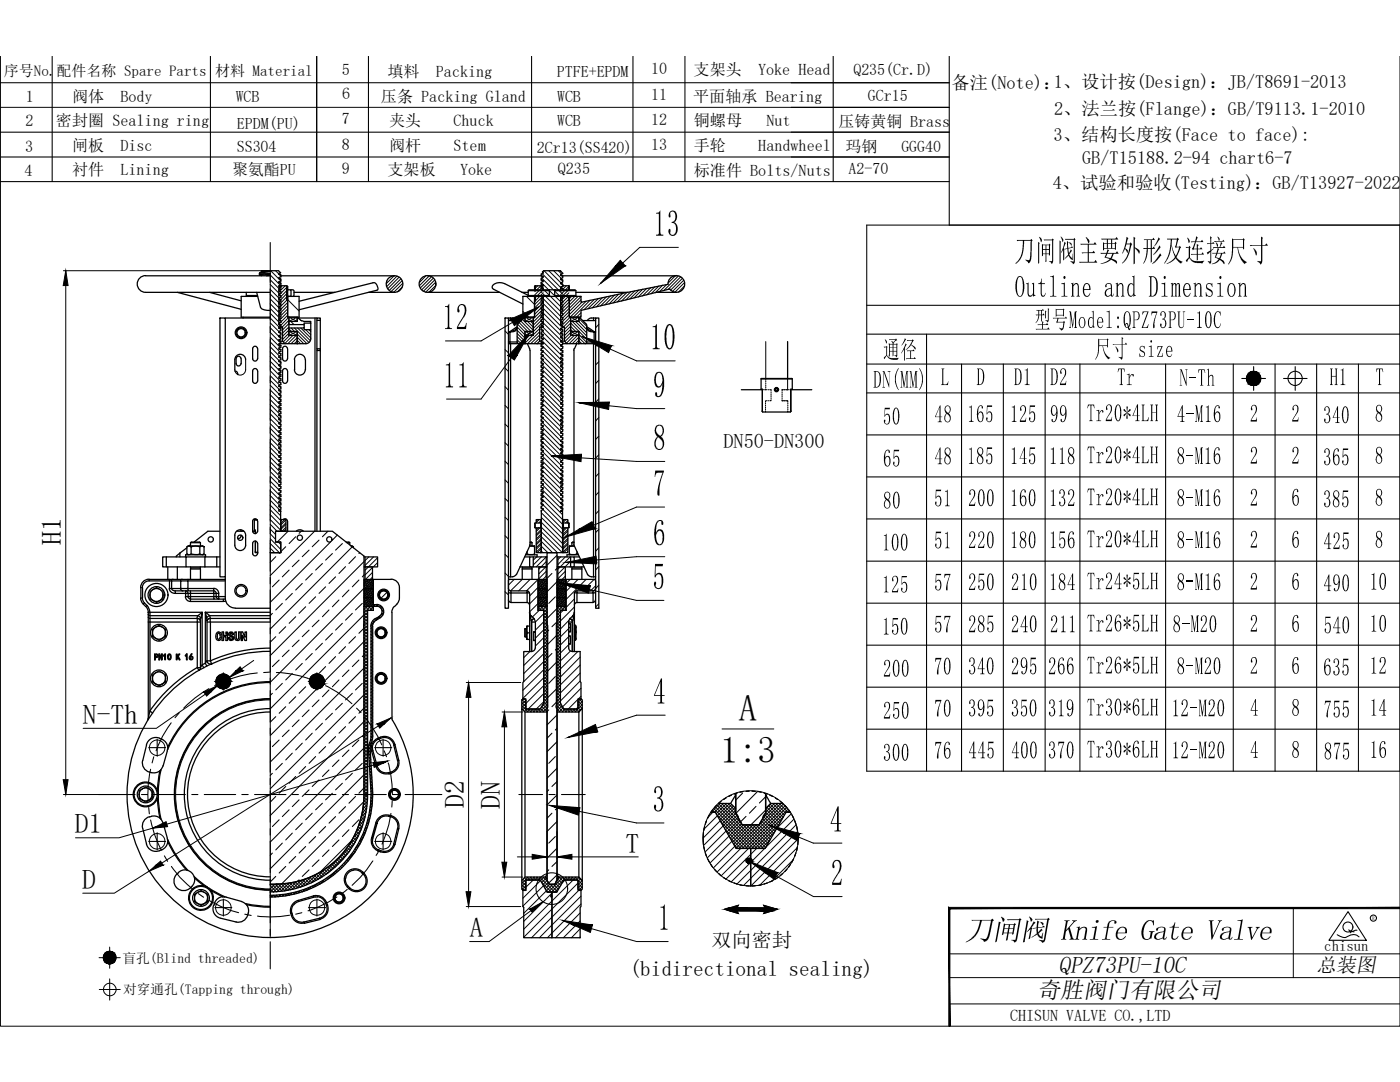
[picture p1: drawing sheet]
<svg xmlns="http://www.w3.org/2000/svg" width="279mm" height="216mm" viewBox="0 0 279 216" stroke-linecap="round" stroke-linejoin="round" font-family="sans-serif">
<defs><g id="words">
<g font-size="7.4">
<text x="130.4" y="47.1">13</text>
<text x="88.3" y="65.8">12</text>
<text x="129.7" y="69.8">10</text>
<text x="88.4" y="77.4">11</text>
<text x="130.3" y="79.3">9</text>
<text x="130.4" y="89.9">8</text>
<text x="130.3" y="99">7</text>
<text x="130.3" y="108.9">6</text>
<text x="130.2" y="117.6">5</text>
<text x="130.3" y="140.5">4</text>
<text x="147.4" y="143.9">A</text>
<text x="143.7" y="152.2">1:3</text>
<text x="130.2" y="162">3</text>
<text x="165.6" y="166">4</text>
<text x="165.8" y="176.7">2</text>
<text x="131.3" y="185.6">1</text>
</g>
<g font-size="6.1">
<text x="202.4" y="52.2">刀闸阀主要外形及连接尺寸</text>
<text x="202.5" y="59.3">Outline and Dimension</text>
</g>
<text font-size="5.9" x="192.4" y="187.6">刀闸阀 Knife Gate Valve</text>
<g font-size="5.5">
<text x="12.2" y="108.8" transform="rotate(-90 12.2 108.8)">H1</text>
<text x="16.6" y="144.4">N-Th</text>
<text x="92.6" y="161.2" transform="rotate(-90 92.6 161.2)">D2</text>
<text x="99.8" y="161.3" transform="rotate(-90 99.8 161.3)">DN</text>
<text x="14.9" y="166.3">D1</text>
<text x="124.8" y="170.1">T</text>
<text x="16.4" y="177.4">D</text>
<text x="93.7" y="187">A</text>
</g>
<g font-size="4.9">
<text x="206.4" y="65.5">型号Model:QPZ73PU-10C</text>
<text x="176.2" y="71.5">通径</text>
<text x="218.4" y="71.3">尺寸 size</text>
<text x="174.3" y="77.4">DN(MM)</text>
<text x="187.7" y="76.9">L</text>
<text x="194.9" y="76.9">D</text>
<text x="202.4" y="76.9">D1</text>
<text x="209.5" y="76.9">D2</text>
<text x="223" y="76.9">Tr</text>
<text x="235.4" y="77">N-Th</text>
<text x="265.3" y="76.9">H1</text>
<text x="274.5" y="76.9">T</text>
<text x="176.2" y="84.8">50</text>
<text x="186.5" y="84.3">48</text>
<text x="193" y="84.3">165</text>
<text x="201.5" y="84.3">125</text>
<text x="209.6" y="84.3">99</text>
<text x="216.9" y="84.1">Tr20*4LH</text>
<text x="234.9" y="84.3">4-M16</text>
<text x="249.4" y="84.2">2</text>
<text x="257.7" y="84.2">2</text>
<text x="264.1" y="84.5">340</text>
<text x="274.4" y="84.2">8</text>
<text x="176.2" y="93.1">65</text>
<text x="186.5" y="92.7">48</text>
<text x="193" y="92.7">185</text>
<text x="201.5" y="92.7">145</text>
<text x="209.4" y="92.7">118</text>
<text x="216.9" y="92.5">Tr20*4LH</text>
<text x="234.9" y="92.7">8-M16</text>
<text x="249.4" y="92.6">2</text>
<text x="257.7" y="92.6">2</text>
<text x="264.1" y="92.9">365</text>
<text x="274.4" y="92.6">8</text>
<text x="176.3" y="101.5">80</text>
<text x="186.4" y="101.1">51</text>
<text x="193.2" y="101">200</text>
<text x="201.5" y="101">160</text>
<text x="209.4" y="101">132</text>
<text x="216.9" y="100.9">Tr20*4LH</text>
<text x="234.9" y="101">8-M16</text>
<text x="249.4" y="101">2</text>
<text x="257.7" y="101">6</text>
<text x="264.1" y="101.3">385</text>
<text x="274.4" y="101">8</text>
<text x="176" y="109.9">100</text>
<text x="186.4" y="109.5">51</text>
<text x="193.2" y="109.4">220</text>
<text x="201.5" y="109.4">180</text>
<text x="209.4" y="109.4">156</text>
<text x="216.9" y="109.3">Tr20*4LH</text>
<text x="234.9" y="109.4">8-M16</text>
<text x="249.4" y="109.3">2</text>
<text x="257.7" y="109.3">6</text>
<text x="264.1" y="109.6">425</text>
<text x="274.4" y="109.3">8</text>
<text x="176" y="118.3">125</text>
<text x="186.4" y="117.9">57</text>
<text x="193.2" y="117.8">250</text>
<text x="201.8" y="117.8">210</text>
<text x="209.4" y="117.8">184</text>
<text x="216.9" y="117.6">Tr24*5LH</text>
<text x="234.9" y="117.8">8-M16</text>
<text x="249.4" y="117.7">2</text>
<text x="257.7" y="117.7">6</text>
<text x="264.1" y="118">490</text>
<text x="273.3" y="117.7">10</text>
<text x="176" y="126.7">150</text>
<text x="186.4" y="126.2">57</text>
<text x="193.2" y="126.2">285</text>
<text x="201.8" y="126.2">240</text>
<text x="209.5" y="126.2">211</text>
<text x="216.9" y="126">Tr26*5LH</text>
<text x="234" y="126.2">8-M20</text>
<text x="249.4" y="126.1">2</text>
<text x="257.7" y="126.1">6</text>
<text x="264.2" y="126.4">540</text>
<text x="273.3" y="126.1">10</text>
<text x="176.2" y="135.1">200</text>
<text x="186.4" y="134.6">70</text>
<text x="193.2" y="134.6">340</text>
<text x="201.8" y="134.6">295</text>
<text x="209.2" y="134.6">266</text>
<text x="216.9" y="134.4">Tr26*5LH</text>
<text x="234.9" y="134.6">8-M20</text>
<text x="249.4" y="134.5">2</text>
<text x="257.7" y="134.5">6</text>
<text x="264.1" y="134.8">635</text>
<text x="273.3" y="134.5">12</text>
<text x="176.2" y="143.5">250</text>
<text x="186.4" y="143">70</text>
<text x="193.2" y="143">395</text>
<text x="201.8" y="143">350</text>
<text x="209.2" y="143">319</text>
<text x="216.9" y="142.8">Tr30*6LH</text>
<text x="233.8" y="143">12-M20</text>
<text x="249.5" y="142.9">4</text>
<text x="257.8" y="142.9">8</text>
<text x="264.2" y="143.2">755</text>
<text x="273.3" y="142.9">14</text>
<text x="176.2" y="151.8">300</text>
<text x="186.4" y="151.4">76</text>
<text x="193.3" y="151.4">445</text>
<text x="201.8" y="151.4">400</text>
<text x="209.2" y="151.4">370</text>
<text x="216.9" y="151.2">Tr30*6LH</text>
<text x="233.8" y="151.3">12-M20</text>
<text x="249.5" y="151.3">4</text>
<text x="257.8" y="151.3">8</text>
<text x="264.2" y="151.6">875</text>
<text x="273.3" y="151.3">16</text>
</g>
<g font-size="4.7">
<text x="211.2" y="194.2">QPZ73PU-10C</text>
<text x="207" y="199.1">奇胜阀门有限公司</text>
</g>
<text font-size="4.2" x="125.6" y="194.8">(bidirectional sealing)</text>
<g font-size="4">
<text x="144.4" y="89.5">DN50-DN300</text>
<text x="142" y="188.9">双向密封</text>
<text x="262.7" y="193.9">总装图</text>
</g>
<g font-size="3.7">
<text x="189.9" y="17.7">备注(Note)：1、设计按(Design)：JB/T8691-2013</text>
<text x="210.4" y="23">2、法兰按(Flange)：GB/T9113.1-2010</text>
<text x="210.3" y="28.2">3、结构长度按(Face to face):</text>
<text x="216" y="32.7">GB/T15188.2-94 chart6-7</text>
<text x="210.1" y="37.8">4、试验和验收(Testing)：GB/T13927-2022</text>
</g>
<g font-size="3.2">
<text x="68.2" y="14.9">5</text>
<text x="77.3" y="15.3">填料</text>
<text x="87" y="15.3">Packing</text>
<text x="111.1" y="15.4">PTFE+EPDM</text>
<text x="129.9" y="14.7">10</text>
<text x="138.4" y="15">支架头</text>
<text x="151.3" y="15">Yoke Head</text>
<text x="170.3" y="14.9">Q235(Cr.D)</text>
<text x="5.2" y="20.3">1</text>
<text x="14.4" y="20.3">阀体</text>
<text x="24" y="20.3">Body</text>
<text x="47" y="20.3">WCB</text>
<text x="68.3" y="19.8">6</text>
<text x="76" y="20.3">压条 Packing Gland</text>
<text x="111.2" y="20.3">WCB</text>
<text x="129.9" y="20">11</text>
<text x="138.3" y="20.3">平面轴承 Bearing</text>
<text x="173.2" y="20.1">GCr15</text>
<text x="5.1" y="25.1">2</text>
<text x="11.2" y="25.2">密封圈 Sealing ring</text>
<text x="47.3" y="25.8">EPDM(PU)</text>
<text x="68.2" y="24.8">7</text>
<text x="68.2" y="29.9">8</text>
<text x="77.6" y="25.2">夹头</text>
<text x="90.5" y="25.2">Chuck</text>
<text x="111.2" y="25.2">WCB</text>
<text x="129.9" y="24.9">12</text>
<text x="129.9" y="29.9">13</text>
<text x="138.5" y="25.2">铜螺母</text>
<text x="152.9" y="25.2">Nut</text>
<text x="167.3" y="25.4">压铸黄铜 Brass</text>
<text x="4.9" y="35.1">4</text>
<text x="5" y="30.3">3</text>
<text x="14.4" y="35">衬件</text>
<text x="14.4" y="30.2">闸板</text>
<text x="24" y="35">Lining</text>
<text x="24" y="30.2">Disc</text>
<text x="46.3" y="34.9">聚氨酯PU</text>
<text x="47.2" y="30.4">SS304</text>
<text x="68.2" y="34.8">9</text>
<text x="77.3" y="34.9">支架板</text>
<text x="77.6" y="30.1">阀杆</text>
<text x="90.5" y="30.1">Stem</text>
<text x="91.8" y="34.9">Yoke</text>
<text x="107.1" y="30.5">2Cr13(SS420)</text>
<text x="111.3" y="34.8">Q235</text>
<text x="138.5" y="35.1">标准件 Bolts/Nuts</text>
<text x="138.5" y="30.1">手轮</text>
<text x="151.3" y="30.1">Handwheel</text>
<text x="168.7" y="30.3">玛钢</text>
<text x="169.3" y="34.8">A2-70</text>
<text x="179.9" y="30.3">GGG40</text>
<text x="201.6" y="203.8">CHISUN VALVE CO.,LTD</text>
</g>
<g font-size="3">
<text x=".8" y="15.2">序号No.</text>
<text x="11.3" y="15.1">配件名称 Spare Parts</text>
<text x="42.9" y="15.1">材料 Material</text>
<text x="264.3" y="189.8">chisun</text>
</g>
<g font-size="2.7">
<text x="24.4" y="192.1">盲孔(Blind threaded)</text>
<text x="24.6" y="198.4">对穿通孔(Tapping through)</text>
</g>
<text font-size="1.1" x="273.9" y="183.6">R</text>
</g></defs>
<g fill="none" stroke="#000" stroke-width=".21">
<path d="M.1 16.5h189.3M10.4 11.2v25M42 11.2v25M63.2 11.2v25M73.5 11.2v25M106.1 11.2v25M126.3 11.2v25M136.7 11.2v25M166.3 11.2v25M189.4 11.2v33.7M.1 31.3h189.3M.1 26.4h189.3"/>
<path d="M.1 36.2h189.3M157.9 21.4h31.5M173 44.9h106.4v109h-106.4zM173 60.9h106.4M173 66.7h106.4M173 72.6h106.4M173 78.4h106.4M184.9 66.7v87.2M191.9 72.6v81.3M200.2 72.6v81.3M208.6 72.6v81.3M215.5 72.6v81.3"/>
<path d="M232.6 72.6v81.3M246.1 72.6v81.3M247.8 75.5h4.8M250.2 73.2v4.7M254.5 72.6v81.3M256.2 75.5h4.7M258.5 73.2v4.7M262.8 72.6v81.3M173 95.2h106.4M173 86.8h106.4M55 111.1l-1.1 1.1M55.7 115.7l-1.3 1.4"/>
<path d="M55.8 110.3l-.1 .1M57 109.1l-1 1M57.5 106l-2.2 2.2M57.7 113.7l-1.4 1.4M58.3 118.4l-1.3 1.3M59 107.1l-1.3 1.4M59.7 111.8l-1.4 1.3M60.1 106l-.4 .4M60.3 116.4l-1.3 1.3M61.7 109.8l-1.4 1.3M62.3 114.4l-1.3 1.3M62.8 106l-8.9 8.9"/>
<path d="M63 119.1l-1.3 1.3M63.7 107.8l-1.4 1.3M64.3 112.4l-1.3 1.3M65 117.1l-1.3 1.3M65.4 106l-1.1 1.1M66 108.2l-12.1 12M66.3 110.4l-1.3 1.4M67 115.1l-1.3 1.3M67.3 106.8l-1 1.1M67.6 119.7l-1.3 1.4M68.3 108.5l-1.3 1.3M69 113.1l-1.4 1.3"/>
<path d="M69.6 117.7l-1.3 1.4M70.3 109.1l-16.4 16.4M71 111.1l-1.4 1.3M71.6 115.7l-1.3 1.4M71.8 110.3l-.2 .1M72.6 119.2l.3 .3M72.6 112.1l-18.7 18.7M72.6 117.4l-18.7 18.7M72.6 114.7l-.3 .4M72.6 118.9l.2 .1M72.6 117.9l.3 .3M72.6 117.6l.2 .1"/>
<path d="M72.6 116.7l.3 .2M72.6 116.3l.2 .2M72.7 119.5l.4 .4M72.7 118.3l.4 .4M72.7 117l.4 .4M72.7 115.7l.4 .4M72.8 118.7l.4 .5M72.8 117.5l.4 .4M72.8 116.2l.4 .4M72.9 115.7l-.3 .2M73 119.2l.4 .4M73 117.9l.4 .5"/>
<path d="M73 116.7l.4 .4M73.2 117.2l.3 .4M73.2 119.7l.3 .4M73.2 118.4l.3 .4M73.2 115.9l.3 .4M73.2 115.7l-.6 .5M73.3 115.7l.1 .1M73.3 118.9l.4 .4M73.3 117.6l.4 .4M73.3 116.4l.4 .4M73.4 119.4l.5 .4M73.4 118.1l.5 .4"/>
<path d="M73.4 116.8l.5 .4M73.5 115.7l-.9 .8M73.6 115.7l.3 .3M73.6 117.3l.4 .4M73.6 119.9l.4 .4M73.6 118.6l.4 .4M73.6 116l.4 .5M73.8 119.1l.4 .4M73.8 117.8l.4 .4M73.8 116.5l.4 .4M73.8 115.7l-1.2 1.1M74 119.5l.3 .4"/>
<path d="M74 118.3l.3 .4M74 117l.3 .4M74 115.7l.3 .4M74.1 118.7l.4 .4M74.1 117.5l.4 .3M74.1 116.2l.4 .3M74.2 115.7l-1.6 1.5M74.3 119.2l.2 .2M74.3 117.9l.2 .3M74.3 116.7l.2 .2M74.4 119.7h.1M74.4 118.4h.1"/>
<path d="M74.4 117.2h.1M74.4 115.9h.1M74.5 115.7l-1.9 1.8M74.5 116l-1.9 1.8M74.5 116.3l-1.9 1.8M74.5 116.7l-1.9 1.7M74.5 117l-1.9 1.7M74.5 117.3l-1.9 1.8M74.5 117.6l-1.9 1.8M74.5 117.9l-1.9 1.8M74.5 118.2l-1.9 1.9M74.5 118.6l-1.9 1.8"/>
<path d="M74.5 118.9l-1.9 1.8M74.5 119.2l-1.9 1.8M74.5 119.5l-1.6 1.5M74.5 119.8l-1.2 1.2M107.4 116.3l.3 .3M107.4 116l.1 .1M107.4 119.8l.1 .1M107.4 118.9l.3 .3M107.4 118.5l.1 .2M107.4 117.6l.3 .3M107.4 117.3l.1 .1M107.4 119.2l.4 .4"/>
<path d="M107.4 117.9l.4 .5M107.4 116.7l.4 .4M107.6 117.2l.4 .4M107.6 119.7l.4 .4M107.6 118.4l.4 .4M107.6 115.9l.4 .4M107.7 115.7l-.3 .3M107.7 115.7l.1 .1M107.7 118.9l.5 .4M107.7 117.6l.5 .4M107.7 116.4l.5 .4M107.9 116.8l.4 .4"/>
<path d="M107.9 119.4l.4 .4M107.9 118.1l.4 .4M108 115.7l-.6 .5M108 115.7l.3 .3M108.1 117.3l.4 .4M108.1 119.9l.4 .4M108.1 118.6l.4 .4M108.1 116l.4 .5M108.2 119.1l.4 .4M108.2 117.8l.4 .4M108.2 116.5l.4 .4M108.3 115.7l-.9 .9"/>
<path d="M108.4 119.5l.4 .4M108.4 118.3l.4 .4M108.4 117l.4 .4M108.4 115.7l.4 .4M108.5 118.7l.5 .5M108.5 117.5l.5 .4M108.5 116.2l.5 .4M108.6 115.7l-1.2 1.2M108.7 119.2l.4 .4M108.7 117.9l.4 .5M108.7 116.7l.4 .4M108.9 118.4l.3 .3"/>
<path d="M108.9 117.2l.3 .3M108.9 119.7l.3 .3M108.9 115.9l.3 .3M108.9 115.7l-1.5 1.5M109 115.7l.1 .1M109 118.9l.2 .1M109 117.6l.2 .2M109 116.4l.2 .1M109.2 115.7l-1.8 1.8M109.2 116l-1.8 1.9M109.2 116.4l-1.8 1.8M109.2 116.7l-1.8 1.8"/>
<path d="M109.2 117l-1.8 1.8M109.2 117.3l-1.8 1.8M109.2 117.6l-1.8 1.8M109.2 118l-1.8 1.8M109.2 118.3l-1.8 1.8M109.2 118.6l-1.8 1.8M109.2 118.9l-1.8 1.8M109.2 119.3l-1.8 1.7M109.2 119.5l-1.5 1.5M109.2 119.9l-1.2 1.1M110.2 114.4l-1 1M110.8 119.1l-1.3 1.3"/>
<path d="M111.2 119.5h.1M111.2 118.2h.1M111.2 116.9h.1M111.2 116.1l-2 2M111.2 113.4l-.4 .3M111.2 110.8l-2 2M111.2 119.8l.1 .1M111.2 118.5l.1 .2M111.2 117.2l.1 .2M111.2 116.2l.3 .4M111.2 116l.1 .1M111.3 119.2l.4 .4"/>
<path d="M111.3 117.9l.4 .5M111.3 116.7l.4 .4M111.4 117.2l.4 .4M111.4 119.7l.4 .4M111.4 118.4l.4 .4M111.4 115.9l.4 .4M111.5 115.7l-.3 .3M111.5 115.7l.2 .1M111.6 118.9l.4 .4M111.6 117.6l.4 .4M111.6 116.4l.4 .4M111.7 119.4l.4 .4"/>
<path d="M111.7 118.1l.4 .4M111.7 116.8l.4 .4M111.8 115.7l-.6 .6M111.8 115.7l.3 .3M111.9 117.3l.4 .4M111.9 119.9l.4 .4M111.9 118.6l.4 .4M111.9 116l.4 .5M112.1 119.1l.3 .4M112.1 117.8l.3 .4M112.1 116.5l.3 .4M112.1 115.7l-.9 .9"/>
<path d="M112.2 119.5l.4 .4M112.2 118.3l.4 .4M112.2 117l.4 .4M112.2 115.7l.4 .4M112.4 118.7l.4 .5M112.4 117.5l.4 .4M112.4 116.2l.4 .4M112.4 115.7l-1.2 1.2M112.5 117.9l.4 .4-1.7 1.8M112.5 119.2l.4 .4M112.5 116.7l.4 .4M112.7 115.9l.2 .2-1.7 1.8"/>
<path d="M112.7 119.7l.2 .3M112.7 118.4l.2 .3M112.7 117.2l.2 .2M112.7 115.7l-1.5 1.6M112.8 115.7l.1 .1-1.7 1.8 .3 .3M112.9 118.9v.1M112.9 117.6v.1M112.9 116.4v.1M112.9 116.4l-1.7 1.8M112.9 116.8l-1.7 1.7M112.9 117.1l-1.7 1.7 .3 .4M112.9 117.4l-1.7 1.8"/>
<path d="M112.9 117.7l-1.7 1.8M112.9 118l-1.7 1.8M112.9 118.7l-1.7 1.7M112.9 119l-1.7 1.8M112.9 119.3l-1.7 1.7M112.9 119.6l-1.4 1.4M112.9 119.9l-1.1 1.1M173 112h106.4M173 103.5h106.4M54.4 122.4l-.5 .5M54.4 138.3l-.5 .5M55 127l-1.1 1.1"/>
<path d="M55.7 131.7l-1.3 1.3M56.3 120.4l-1.3 1.3M56.3 136.4l-1.3 1.3M57 125.1l-1.3 1.3M57.7 129.7l-1.4 1.3M58.3 134.4l-1.3 1.3M59 123.1l-1.3 1.3M59 139l-1.3 1.3M59.7 127.7l-1.4 1.3M60.3 132.4l-1.3 1.3M61 121.1l-1.3 1.3M61 137l-1.3 1.3"/>
<path d="M61.7 125.7l-1.4 1.3M62.3 130.4l-1.3 1.3M63 135l-1.3 1.4M63.7 123.7l-1.4 1.4M63.7 139.7l-1.4 1.3M64.3 128.4l-1.3 1.3M65 133l-1.3 1.4M65.7 121.7l-1.4 1.4M65.7 137.7l-1.4 1.3M66.3 126.4l-1.3 1.3M67 131l-1.3 1.4M67.6 135.7l-1.3 1.3"/>
<path d="M68.3 124.4l-1.3 1.3M69 129l-1.4 1.4M69.6 133.7l-1.3 1.3M70.3 122.4l-1.3 1.3M70.3 138.3l-1.3 1.4M71 127l-1.4 1.4M71.6 131.7l-1.3 1.3M72.3 120.4l-1.3 1.3M72.3 136.4l-1.3 1.3M72.6 122.7l-18.7 18.7M72.6 128l-18.7 18.8M72.6 133.3l-18.7 18.8"/>
<path d="M72.6 138.6l-18.7 18.8M72.6 125.3l-1 1.1M72.6 130.7l-.3 .3M72.6 120.5l.3 .2M72.6 120.2l.2 .1M72.7 120.8l.2 .2M72.8 120l.4 .4M73 120.5l.4 .4M73.2 121h.1M73.3 120.2l.4 .4M73.4 120.7l.4 .3M73.8 120.4l.4 .3"/>
<path d="M74 120.8l.2 .2 .3-.2M74.1 120l.4 .4M74.3 120.5l.2 .2M74.4 121h.1M74.5 120.1l-.9 .9M74.5 120.5l-.6 .5M107.4 120.1l.3 .3M107.4 120.5l.4 .4M107.6 121h.1M107.7 120.2l.5 .4M107.9 120.7l.4 .3M108.2 120.4l.4 .3"/>
<path d="M108.4 120.8l.2 .2M108.5 120l.5 .4M108.7 120.5l.4 .4M108.9 121h.1M109 120.2l.2 .1M109.2 120.2l-.9 .8M109.2 120.5l-.5 .5M109.2 120.8l-.2 .2M109.5 125.7l-.3 .4M110.2 130.4l-1 1M110.8 135l-1.3 1.4M111.2 120.7h.1"/>
<path d="M111.2 121.4l-2 2M111.2 126.7l-2 2M111.2 132l-2 2M111.2 137.4l-2 1.9M111.2 124.1l-1 1M111.2 129.4l-.4 .3M111.2 140l-1 1M111.2 120.1l.3 .3M111.3 120.5l.4 .4M111.4 121h.1M111.6 120.2l.4 .4M111.7 120.7l.4 .3"/>
<path d="M112.1 120.4l.3 .3M112.4 120l.4 .4M112.5 120.5l.4 .4-.1 .1M112.7 121h.1M112.9 120.2v.1l-.7 .7M112.9 120.6l-.4 .4-.3-.2M173 128.7h106.4M173 137.1h106.4M173 120.4h106.4M54.4 154.3l-.5 .4M55 143l-1.1 1.1M55 158.9l-1.1 1.2"/>
<path d="M55.7 147.7l-1.3 1.3M56.3 152.3l-1.3 1.3M57 141l-1.3 1.3M57 156.9l-1.3 1.4M57.7 145.7l-1.4 1.3M58.3 150.3l-1.3 1.3M59 154.9l-1.3 1.4M59.7 143.6l-1.4 1.4M59.7 159.6l-1.4 1.4M60.3 148.3l-1.3 1.3M61 153l-1.3 1.3M61.7 141.6l-1.4 1.4"/>
<path d="M61.7 157.6l-1.4 1.3M62.3 146.3l-1.3 1.4M63 151l-1.3 1.3M63.7 155.6l-1.4 1.3M64.3 144.3l-1.3 1.4M65 149l-1.3 1.3M65.7 153.6l-1.4 1.3M66.3 142.3l-1.3 1.3M66.3 158.3l-1.3 1.3M67 147l-1.3 1.3M67.6 151.6l-1.3 1.4M68.3 140.3l-1.3 1.3"/>
<path d="M68.3 156.3l-1.3 1.3M69 145l-1.4 1.3M69.6 149.6l-1.3 1.4M70.3 154.3l-1.3 1.3M71 143l-1.4 1.3M71 158.9l-1.4 1.4M71.6 147.7l-1.3 1.3M72.3 152.3l-1.3 1.3M72.6 160l-16.4 16.4M72.6 144l-18.7 18.7M72.6 149.3l-18.7 18.7M72.6 154.6l-18.7 18.8"/>
<path d="M72.6 141.3l-1 1M72.6 146.6l-.3 .4M72.6 157.2l-1 1.1M109.5 141.6l-.3 .4M109.5 157.6l-.3 .3M110.2 146.3l-1 1M110.8 151l-1.3 1.3M111.2 142.7l-2 2M111.2 148l-2 2M111.2 153.3l-2 2M111.2 158.6l-2 2M111.2 145.3l-.4 .4"/>
<path d="M111.2 156l-1 .9M148.2 158.2l-1.3 1.4M151.2 157.9l-4.3 4.4M152.8 159l-1.2 1.2M173 145.5h106.4M54.4 170.2l-.5 .5M55 174.9l-1.1 1.1M55.7 163.6l-1.3 1.3M56.3 168.2l-1.3 1.4M57 172.9l-1.3 1.3M57.7 161.6l-1.4 1.3M58.3 166.2l-1.3 1.4"/>
<path d="M59 170.9l-1.3 1.3M59.7 175.6l-.4 .3M60.3 164.3l-1.3 1.3M61 168.9l-1.3 1.3M61.7 173.6l-1.4 1.3M62.3 162.3l-1.3 1.3M63 166.9l-1.3 1.3M63.7 171.6l-1.4 1.3M64.3 160.3l-1.3 1.3M65 164.9l-1.3 1.3M65.7 169.6l-1.4 1.3M67 162.9l-1.3 1.4"/>
<path d="M67.6 167.6l-1.3 1.3M69 161l-1.4 1.3M69.6 165.6l-1.3 1.3M70.4 167.6l-6.7 6.6M71.6 163.6l-1.3 1.3M109.5 173.6l-.3 .3M110.2 162.3l-1 1M110.8 166.9l-1.3 1.3M111.2 163.9l-2 2M111.2 169.2l-2 2M111.2 174.6l-1.7 1.6M111.2 161.3l-.4 .3"/>
<path d="M111.2 171.9l-1 1M148.9 162.9l-1.1 1.1M150.9 160.9l-1.3 1.4M152.8 161.7l-2.9 2.9M144.6 181.4l2.8-.8-.5 .8 .5 .9zM147.1 181.1h5.6M147.1 181.8h5.6M152.4 180.6l2.8 .8-2.8 .9 .5-.9z"/>
<circle cx="250.2" cy="75.5" r="1.42"/>
<circle cx="258.5" cy="75.5" r="1.42"/>
</g>
<!-- layer: TEXT -->
<path d="M.1 21.4h189.3" fill="none" stroke="#000" stroke-width=".2"/>
<!-- layer: 0 -->
<g fill="none" stroke="#000" stroke-width=".2">
<path d="M.1 11.2v193.6h279.3v-193.6M53.9 54.1h.1M53.9 54v85.7M189.4 44.9h90M46.9 73.8a1.08 1.08 0 0 0 1 1 1.08 1.08 0 0 0 1.1-1M49 71.8v2M56 69.7v.1M56 68.1h.1M56 70.6h.1M56 68.9h.1M57.7 65.4v.7l1.6 .8M57.7 63.3l1.6 .8h-1.6l1.6-.8"/>
<path d="M58 64.1l.7 .7M59.3 66.1l-1.6 .8M60.7 65.4v.4M61.8 64.1l.2 .3M62 64.1v.4M104.8 66.1l1.6 .8M104.8 63.3l1.6 .8M106.4 66.1l-1.6 .8M106.4 63.3l-1.6 .8M113.9 63.3l1.6 .8M113.9 66.1l1.6 .8M115.5 63.3l-1.6 .8"/>
<path d="M115.5 66.1l-1.6 .8M152.8 68.2v7.4M157.2 75.6v2.2M271.1 72.6v81.3M55.7 94.3v.2M28.1 119.3h.3M28.1 117.3h.3M29.8 115.6v.3M30.6 119.8l.6 .4M31.9 117.6a1.29 1.29 0 0 1 .6 1.1M31.9 117.6l-.7-.4-1.3 .8v1.5M31.9 117.6l.7 .4"/>
<path d="M34.5 115.6l-.3 .3M36.3 115.6l-.3 .3M37.5 115.6v.3M72.6 119.3h1.9v1.7h-1.9zM72.6 117.5h1.9v1.8h-1.9zM72.6 115.7h1.9v1.8h-1.9zM74.3 115.6h.2M77.2 118.2l-1.2 1.2M107.4 119.3h1.8v1.7h-1.8zM107.4 117.5h1.8v1.8h-1.8zM107.4 115.7h1.8v1.8h-1.8zM111.2 119.3h1.7v1.7h-1.7z"/>
<path d="M111.2 117.5h1.7v1.8h-1.7zM111.2 115.7h1.7v1.8h-1.7zM29.3 120.8l-.2 .2M29.6 122.2l.3 .1M29.6 122.2h.3M29.6 124.1h.3M29.6 123.1l.3 .3M31.1 127.4l.7 .4M31.1 136.5l.7 .4M32.4 125.1a1.29 1.29 0 0 1 .6 1.2M32.4 134.2a1.29 1.29 0 0 1 .6 1.2M33 125.5l-1.2-.7-.7 .3-.7 .4v1.5"/>
<path d="M33 134.6l-1.2-.7-.7 .3-.7 .4v1.5M53.9 139.7a18.9 18.9 0 0 0-18.8 18.8 18.9 18.9 0 0 0 18.8 18.9M53.9 139.7v47.4M28.4 159.7l.7 .4M29.7 157.4a1.29 1.29 0 0 1 .7 1.1M30.4 157.8l-1.3-.7-1.3 .7v1.5M143.9 159.9l-.5 .4M144.9 159.2l-.5 .4M146 158.7l-.6 .2M147.1 158.2l-.6 .3M148.3 157.9l-.6 .2M149.5 157.9h-.6"/>
<path d="M150.1 157.9h.6M151.3 157.9l.6 .2M152.5 158.2l.6 .3M153.6 158.7l.6 .2M154.7 159.2l.5 .4M155.7 159.9l.5 .4M40.8 178.1a1.29 1.29 0 0 1 .6 1.1M40.8 178.1l-.7-.4-1.3 .7v1.5M40.8 178.1l.6 .3M140.4 166.1v2.4M140.5 169l.1 .7M140.6 164.9l-.1 .8"/>
<path d="M140.8 170.2l.2 .7M141 163.7l-.2 .8M141.2 171.4l.4 .6M141.6 162.6l-.4 .7M141.8 172.4l.4 .6M142.2 161.6l-.4 .6M142.6 173.4l.4 .5M143 160.7l-.4 .5M143.4 174.3l.5 .5M144.4 175.1l.5 .3M145.4 175.7l.6 .3M146.5 176.2l.6 .2"/>
<path d="M147.7 176.6l.6 .1M148.9 176.7l.6 .1M150.7 176.7l-.6 .1M151.9 176.6l-.6 .1M153.1 176.2l-.6 .2M154.2 175.7l-.6 .3M155.2 175.1l-.5 .3M156.2 174.3l-.5 .5M156.6 160.7l.5 .5M157.1 173.4l-.5 .5M157.4 161.6l.4 .6M157.8 172.4l-.4 .6"/>
<path d="M158.1 162.6l.3 .7M158.4 171.4l-.3 .6M158.6 163.7l.2 .8M158.8 170.2l-.2 .7M159 164.9l.1 .8M159.1 169l-.1 .7M159.2 166.1v2.4zM19.8 191.1h4.2M19.8 197.4h4.2M21.9 189v4.2M21.9 195.3v4.3M39.5 180.3l.6 .4"/>
<path d="M189.4 190.3h90M258.1 181.2v13.9M189.4 200.3h90"/>
<circle cx="155" cy="77.7" r=".44"/>
<circle cx="155" cy="77.7" r=".36"/>
<circle cx="110" cy="178.8" r=".15"/>
<circle cx="149.5" cy="171.8" r=".49"/>
<circle cx="149.8" cy="167.3" r="9.5"/>
<circle cx="21.9" cy="191.1" r="1.25"/>
</g>
<g fill="none" stroke="#000" stroke-width=".2">
<path d="M12.7 54h40.8M13.1 54v104.5M135.4 49.4h-7.7l-7.9 7.2M105.6 66.5l-9.6 13.1h-6.9M107.5 61.3l-11.5 6.7h-7.1M116.2 67.2l10.8 4.8h7.7M110 91l17 1.1h5.7M115.5 80.3l11.5 1.2h5.7M111.8 116.3l15.2 3.5h5.5M132.6 101.2h-5.6l-14.1 5.9M132.7 111.1h-5.7l-14 1.1M50.6 131.8l-19.4 13.5h-14.6"/>
<path d="M93 136.2h10.9M93.5 136.2v44.7M12.7 158.5h12.2M77.4 151.8l-53.7 15.4h-8.6M78 143.3l-55.2 34.9h-6.3M100.2 142.1h4.2M100.7 142.1v32.9M132.8 142.7h-5.8l-13.7 4.5M100.2 175h4.1M103.3 171h24.1M108.3 180l-10.7 7.9h-3.9M109.2 165.9v5.5"/>
<path d="M109.6 160.7l17.4 3.5h5.5M111.2 165.9v5.5M149.6 171.9l12.7 7h5.8M153.8 164.7l8.5 3.5h5.7M93 180.9h10.9M112.2 183.6l14.8 4.3h6.4"/>
</g>
<g fill="#000" stroke="#000" stroke-width=".2">
<path d="M13.1 54l.5 3h-1zM93.5 136.2l.5 2.9h-1zM12.6 155.6h1l-.5 2.9zM100.7 142.1l.4 2.9h-.9zM93 177.9h1l-.5 3zM100.2 172h.9l-.4 3z"/>
<path d="M123.8 51.9l1 1.1h-1.9zM122.9 53l-3.1 3.6 5-3.6z"/>
<path d="M105.6 66.5l-2.4 4.5h-1.8zM101.4 71l1.3 .8 .5-.8z"/>
<path d="M101.9 63.7l5.6-2.4-3.1 2.4zM101.9 63.7l.8 1.3 1.7-1.3z"/>
<path d="M116.2 67.2l5.8 1.8h-2.8zM119.2 69l2.3 1.4 .5-1.4z"/>
<path d="M110 91l6-.4v.4zM110 91l6 1.1v-1.1z"/>
<path d="M115.5 80.3l6.1-.1v.1zM115.5 80.3l6 1.4 .1-1.4z"/>
<path d="M111.8 116.3l6 .6h-4.3zM113.5 116.9l4 1.5 .3-1.5z"/>
<path d="M115.7 105.5l2.5-1.4 .5 1.4zM112.9 107.1l5.8-1.6h-3z"/>
<path d="M113 112.2l6-1.2 .1 1.2zM113 112.2l6.1 .3v-.3z"/>
<path d="M40.7 138.1l2.7-1.3-1.3 1.3zM40.7 138.1l.5 .8 .9-.8z"/>
<path d="M47.1 133.9l.8-.8 .6 .8zM47.1 133.9l-1.3 1.3 2.7-1.3z"/>
<path d="M74.4 152.2l3-.4-.7 .4zM74.4 152.2l.3 .9 2-.9z"/>
<path d="M75.3 144.4l2.7-1.1-1.3 1.1zM75.3 144.4l.5 .9 .9-.9z"/>
<path d="M115.8 146l3-1.4 .5 1.4zM113.3 147.2l6-1.2h-3.5z"/>
<path d="M31.1 172.6l.9-.8 .6 .8zM29.8 173.8l2.8-1.2h-1.5z"/>
<path d="M31.2 164.9l1.9-.9 .3 .9zM30.4 165.3l3-.4h-2.2z"/>
<path d="M106.2 170.5l3 .5h-3zM106.2 171v.5l3-.5z"/>
<path d="M105.7 181.4l2.6-1.4-1.5 1.4zM105.7 181.4l.5 .6 .6-.6z"/>
<path d="M109.6 160.7l6.1 .5h-4.7zM111 161.2l4.4 1.4 .3-1.4z"/>
<path d="M111.2 171l2.9-.5v.5zM111.2 171l2.9 .5v-.5z"/>
<path d="M149.6 171.9l5.6 2.2h-2.5zM152.7 174.1l1.8 1.3 .7-1.3z"/>
<path d="M153.8 164.7l5.8 1.6h-3zM156.6 166.3l2.4 1.4 .6-1.4z"/>
<path d="M112.2 183.6l6 1h-3.8zM114.4 184.6l3.4 1.5 .4-1.5z"/>
</g>
<path d="M247.1 56.5l.4-.1v.5l.4-.3a.58 .58 0 0 1 .6 .1 .58 .58 0 0 1 .2 .6v1.7l.2 .2h-.7l.2-.2v-1.7a.42 .42 0 0 0-.3-.6 .42 .42 0 0 0-.5 .4l-.1 1.8 .3 .3h-.7l.2-.2v-2.3h-.2zM242.6 62.3l.3-.2h.6l.2 .8-.5-.6-.2-.1-.3 .2-.2 .9v1l.2 .7a.47 .47 0 0 0 .5 .3 .47 .47 0 0 0 .3-.6l.1-.2 .1 .1-.2 .6-.4 .3-.5-.2-.2-.3-.2-1.5z" fill="#000"/>
<g fill="#000" stroke="#000" stroke-width=".2">
<path d="M249.6 76.8h1.1zM43.2 136.5h.1zM44.3 137.4h.6zM44.4 134.5h.3zM45.8 135.5h.1zM61.9 135.5h.1zM62.4 137.2h1.7zM62.7 137.3h1.1zM62.9 137.4h.6zM63.1 134.5h.3zM64 136.3h.6v.2zM145.7 181.8h1.4l.3 .5z"/>
<path d="M145.7 181.1l1.7-.5-.3 .5zM152.4 180.6l1.7 .5h-1.4zM152.9 181.4h2.3l-1.1 .4z"/>
<path d="M249.6 76.8l.8 .1zM249.9 76.9h.5z"/>
<path d="M250.1 74.1l.5 .1zM249.8 74.2h.8z"/>
<path d="M249.8 74.2l1 .1zM249.6 74.3h1.2z"/>
<path d="M249.6 74.3l1.4 .1-.2-.1zM249.3 74.4l.3-.1 1.4 .1z"/>
<path d="M249.4 76.7l1.3 .1 .3-.1zM249.4 76.7l1.3 .1h-1.1z"/>
<path d="M249.3 74.4l1.9 .2-.2-.2zM249.1 74.6l.2-.2 1.9 .2z"/>
<path d="M249.2 76.5l1.8 .2 .2-.2zM249.2 76.5l1.8 .2h-1.6z"/>
<path d="M249.1 74.6l2.3 .2-.2-.2zM249.1 74.6l2.3 .2h-2.4z"/>
<path d="M249 74.8l2.5 .2-.1-.2zM249 74.8l2.5 .2h-2.6z"/>
<path d="M249 76.3l2.2 .2 .2-.2zM249 76.3l2.2 .2h-2z"/>
<path d="M248.9 75l2.7 .3-.1-.3zM248.9 75l2.7 .3h-2.8z"/>
<path d="M248.9 76.1l2.5 .2 .1-.2zM248.9 76.1l2.5 .2h-2.4z"/>
<path d="M248.8 75.3l2.8 .2v-.2zM248.8 75.3l2.8 .2h-2.8z"/>
<path d="M248.8 75.5l2.8 .3v-.3zM248.8 75.5l2.8 .3h-2.8z"/>
<path d="M248.8 75.8l2.7 .3 .1-.3zM248.8 75.8l2.7 .3h-2.6z"/>
<path d="M43.2 136.3l.1 .2 .5-.2zM43.2 136.3l.1 .2z"/>
<path d="M44.3 137.4h.5zM44.3 137.4h.5z"/>
<path d="M43.1 136.1l.7 .2 .6-.2zM43.1 136.1l.7 .2h-.6z"/>
<path d="M43.1 136h1.5zM43.1 136l1.3 .1z"/>
<path d="M44.4 134.5l.6 .1zM44.2 134.6h.8z"/>
<path d="M44.2 134.6h.8zM44.2 134.6h.8z"/>
<path d="M44.2 134.6l1 .1zM43.9 134.7h1.3z"/>
<path d="M44 137.3h1.1zM44 137.3h1.1z"/>
<path d="M44 137.3h1.1zM44 137.3l.9 .1z"/>
<path d="M43.1 135.8l1.5 .2 .5-.2zM43.1 135.8l1.5 .2h-1.5z"/>
<path d="M43.9 134.7h1.4zM43.9 134.7h1.4z"/>
<path d="M43.9 134.7l1.5 .1-.1-.1zM43.7 134.8l.2-.1 1.5 .1z"/>
<path d="M43.8 137.2l1.3 .1 .2-.1zM43.8 137.2l1.3 .1h-1.1z"/>
<path d="M43.8 137.2h1.6zM43.8 137.2h1.5z"/>
<path d="M43.7 134.8l1.8 .1zM43.7 134.8l1.8 .1z"/>
<path d="M43.7 134.9l1.9 .1-.1-.1zM43.5 135l.2-.1 1.9 .1z"/>
<path d="M43.6 137l1.8 .2 .2-.2zM43.6 137l1.8 .2h-1.6z"/>
<path d="M43.6 137h2zM43.6 137h2z"/>
<path d="M43.5 135h2.2zM43.5 135h2.2z"/>
<path d="M43.5 135l2.3 .2-.1-.2zM43.5 135l2.3 .2h-2.5z"/>
<path d="M43.3 136.8h2.5zM43.3 136.8h2.5z"/>
<path d="M43.4 136.8l2.2 .2 .2-.2zM43.4 136.8l2.2 .2h-2z"/>
<path d="M43.3 135.2l2.5 .1zM43.3 135.2l2.5 .1z"/>
<path d="M43.3 135.3l2.6 .2-.1-.2zM43.3 135.3l2.6 .2h-2.7z"/>
<path d="M43.2 135.5l1.9 .3 .7-.3zM43.2 135.5l1.9 .3h-2z"/>
<path d="M43.3 136.6l2.5 .2 .1-.2zM43.3 136.6l2.5 .2h-2.5z"/>
<path d="M43.2 135.5h2.7zM43.2 135.5h2.6z"/>
<path d="M45.8 135.5l.2 .2zM45.3 135.7l.5-.2 .2 .2z"/>
<path d="M43.3 136.5h2.6zM43.3 136.6h2.6z"/>
<path d="M43.9 136.3l2 .2 .1-.2zM43.3 136.5l.6-.2 2 .2z"/>
<path d="M45.3 135.7l.7 .3v-.3zM44.6 136l.7-.3 .7 .3z"/>
<path d="M44.6 136l1.4 .1zM44.4 136.1h1.6z"/>
<path d="M44.4 136.1l1.6 .2v-.2zM43.9 136.3l.5-.2 1.6 .2z"/>
<path d="M61.9 135.5l.7 .2zM61.9 135.5l.7 .2h-.8z"/>
<path d="M61.8 135.7l1.4 .3-.6-.3zM61.8 135.7l1.4 .3h-1.4z"/>
<path d="M62.9 137.4h.6zM63 137.4h.5z"/>
<path d="M61.8 136l1.6 .1zM61.8 136l1.6 .1z"/>
<path d="M63.1 134.5l.5 .1zM62.9 134.6h.7z"/>
<path d="M61.8 136.1l2.1 .2-.5-.2zM61.8 136.1l2.1 .2h-2.1z"/>
<path d="M62.9 134.6h.8zM62.9 134.6h.8z"/>
<path d="M62.8 134.6l1.1 .1zM62.6 134.7h1.3z"/>
<path d="M62.7 137.3h1.1zM62.7 137.3l.8 .1z"/>
<path d="M62.6 134.7h1.3zM62.6 134.7h1.3z"/>
<path d="M61.8 136.3l2.7 .2-.6-.2zM61.8 136.3l2.7 .2h-2.6z"/>
<path d="M62.6 134.7l1.5 .1-.2-.1zM62.4 134.8l.2-.1 1.5 .1z"/>
<path d="M64 136.3l.6 .2zM64.5 136.5h.1z"/>
<path d="M62.5 137.2l1.3 .1 .3-.1zM62.5 137.2l1.3 .1h-1.1zM62.7 137.3h1.1z"/>
<path d="M62.4 134.8l1.8 .1zM62.4 134.8l1.8 .1z"/>
<path d="M62.4 134.9l1.9 .1-.1-.1zM62.2 135l.2-.1 1.9 .1z"/>
<path d="M62.2 137h2.1zM62.2 137h2.1z"/>
<path d="M62.3 137l1.8 .2 .2-.2zM62.3 137l1.8 .2h-1.7zM62.4 137.2h1.7z"/>
<path d="M62.2 135h2.1zM62.2 135h2.1z"/>
<path d="M62.1 135l2.4 .2-.2-.2zM62.1 135l2.4 .2h-2.5z"/>
<path d="M62.1 136.8l2.2 .2 .1-.2zM62.1 136.8l2.2 .2h-2.1z"/>
<path d="M62 135.2l2.5 .1zM62 135.2l2.5 .1z"/>
<path d="M61.9 136.5l2.7 .1zM61.9 136.5l2.7 .1z"/>
<path d="M62.1 136.8h2.4zM62.1 136.8h2.3z"/>
<path d="M62 135.3l2.6 .2-.1-.2zM62 135.3l2.6 .2h-2.7z"/>
<path d="M61.9 136.6l2.6 .2 .1-.2zM61.9 136.6l2.6 .2h-2.4z"/>
<path d="M61.9 135.5h2.7zM61.9 135.5h2.7z"/>
<path d="M62 135.5l2.7 .3-.1-.3zM62 135.5l2.7 .3h-2z"/>
<path d="M62.7 135.8l2 .2v-.2zM62.7 135.8l2 .2h-1.5z"/>
<path d="M63.2 136l1.5 .1zM63.2 136l1.5 .1z"/>
<path d="M63.4 136.1l1.2 .2 .1-.2zM63.4 136.1l1.2 .2h-.6z"/>
<path d="M144.6 181.4l2.5 .4-.2-.4zM144.6 181.4l2.5 .4h-1.4z"/>
<path d="M145.7 181.1l1.2 .3 .2-.3zM144.6 181.4l1.1-.3 1.2 .3z"/>
<path d="M147.1 181.1l5.8 .3-.2-.3zM147.1 181.1l5.8 .3h-6z"/>
<path d="M152.9 181.4l-.2 .4h1.4zM152.7 181.8h1.4l-1.7 .5z"/>
<path d="M146.9 181.4l5.8 .4 .2-.4zM146.9 181.4l5.8 .4h-5.6z"/>
<path d="M152.7 181.1l2.5 .3-1.1-.3zM152.7 181.1l2.5 .3h-2.3z"/>
</g>
<!-- layer: 0 -->
<g fill="#000">
<path d="M241.3 183.6h.9l-.3 .3 .2 2.7 1.2-2.6-.1-.2h-.2l.1-.2h.8l-.5 .5-1.5 3.4h-.1l-.3-3.6-.3-.1zM247 183.6l1-.2-.6 3.8 .7 .2-.1 .1h-1.7v-.1l.8-.2 .6-3.3-.1-.1h-.6zM249 185h1l-.4 .2 .3 1.8 .9-1.6v-.2l-.2-.2h.8l-.4 .3-1.2 2.2h-.1l-.4-2.2-.3-.2z"/>
<path d="M243.8 185.4l.7-.4h.8a.53 .53 0 0 1 .4 .6l-.3 1.6a.24 .24 0 0 0 .4 .1 .24 .24 0 0 0 .1-.4 .38 .38 0 0 1-.3 .5 .38 .38 0 0 1-.4-.2l-.7 .3h-.5a.71 .71 0 0 1-.5-.8 .71 .71 0 0 1 .7-.6l.7-.2a.47 .47 0 0 0 .5-.4 .61 .61 0 0 0-1-.3l-.2 .1a.23 .23 0 0 1-.1 .4 .23 .23 0 0 1-.3-.3zM244.2 186.3l-.1 .1a.54 .54 0 0 0-.2 .8 .54 .54 0 0 0 .8 0l.5-.1 .2-1.1z"/>
<path d="M252.5 185.2l-.4 .3-.2 .6h1.5v-.3a.6 .6 0 0 0-.2-.6 .6 .6 0 0 0-.7 0zM251.8 185.5l.7-.5 .6-.1 .5 .3 .2 .4-.1 .6h-1.8v.7a.83 .83 0 0 0 .8 .5 .83 .83 0 0 0 .7-.6h.2l-.1 .2-.4 .4-.4 .1-.8-.1-.4-.7z"/>
</g>
<!-- layer: BHATCH -->
<path d="M189.4 195.1h90" fill="none" stroke="#000" stroke-width=".2"/>
<path d="M189.6 181.3h89.8v-.2zM189.4 181.1h90l-89.8 .2zM189.4 181.1l.2 23.7v-23.5zM189.4 181.1l.2 23.7h-.2z" fill="#000" stroke="#000" stroke-width=".2"/>
<!-- layer: HATCH -->
<circle cx="274.1" cy="183.2" r=".61" fill="none" stroke="#000" stroke-width=".21"/>
<!-- layer: OBJECT -->
<g fill="none" stroke="#000" stroke-width=".21">
<path d="M266.9 186.5a2 2 0 0 0 2.7 .1l.3-.1a1.46 1.46 0 0 1 1.3 .4M269 181.9l3.7 5.7h-7.5zM269.2 185.5a1.05 1.05 0 0 0 1.4 .1h.2M270.2 186l-.5-.1-.3 .2"/>
<circle cx="269" cy="185" r=".99"/>
</g>
<!-- layer: 0 -->
<g fill="none" stroke="#000" stroke-width=".25">
<path d="M29.1 55a1.67 1.67 0 0 0-1.7 1.7 1.67 1.67 0 0 0 1.7 1.6M29.1 55h24.8M29.1 58.3h24.8M35.4 58.3l12.7 3.4M41.8 58.3l6.3 1.7M49.1 58.3v.7h2.3M49.1 59l.2 .1M51.2 58.3l.8 3a1.34 1.34 0 0 0 1.4 .6h.5M51.4 59.1h-3.3v4.2h5.8M51.8 54.5v.3l2.1-.2M51.8 54.9h.4M51.8 54.5h2.1"/>
<path d="M51.9 54.4l2-.3-1.7 .2-.4 .2M52.2 54.3v-.3h3.4l.4 .4-.3 .1v.2M52.2 54.9v.1M52.2 54.1h1.7M53.9 54.7l-1.7 .2M53.9 54.9l-.7 .1M55.7 54.7l.3 .2v.3l-.3 .2v.2M55.7 56.4l.3 .1M55.7 55.6l.3 .1v.4l-.3 .1v.2M55.7 57.2l.3 .2v.3l-.3 .1v.3l.3 .1v.3l-.3 .2v.2l.3 .1v.4l-.3 .1v.2l.3 .1M55.7 55.6l.3 .1M55.7 54.7l.3 .2"/>
<path d="M55.7 57.2h.1M55.7 57h.4l-.4 .5v7.3l.4 .5h-.4M56 59.8v.4l-.3 .1v.2l.3 .2M56 56.5v.4l-.3 .1v.2M56 55h22.7M56.1 57h1.1l.2 .2-.2 .2M57.2 58.6h.1M57.2 58.8h.1M57.2 58.1l.2 .1M57.2 59.1l.2 .1M57.2 57.4h.2M57.2 57.9l.2 .1"/>
<path d="M57.2 58.6l.2 .1-.2 .1M57.2 58.3l.2 .1-.2 .2M57.2 59.9h.2M57.2 57.6l.2 .1-.2 .2M57.2 59.4h.2M57.2 57.6l.2 .1M57.2 58.8l.2 .1M57.2 57.4h.2l-.2 .2M57.2 59.6l.2 .1M57.2 58.1h.1M57.2 58.3v.1M57.2 57.9h.1"/>
<path d="M57.2 59.9h.2v3.4h.3v3.6M57.2 57.1l.2 .1M57.3 57.8l-.1 1.2 .1 .1h.8v-1.3h-.7M57.4 59.1h2.3v4.2h-2.3zM57.4 59.7l-.2 .2M57.4 59.4l-.2 .2M57.4 58.9l-.2 .2M57.4 58l-.2 .1M57.4 58.2l-.2 .1M57.4 59.2l-.2 .2M57.4 58h.1M58.1 57.8h.4l.2 .2v1l-.2 .1"/>
<path d="M58.7 58.3h8.1M73.6 58.3h5.1M85.3 55h22.7l.4 .2M85.3 58.3h14.4M104.1 58.3h1.3M105.4 58.9l-4.7-2.3a1.78 1.78 0 0 0-2.5 .7l.1 .3 .3 .1 5.8 3M105.4 58h4.2v1h-4.2zM105.4 59l.1 .1h4.1v-.1M105.4 58l.1-.2h4.1v.2M105.6 59.1h-1.2v4.2h2.3v-4.2M106.7 59.2l.1 .1-.1 .1 .1 .1-.1 .1 .1 .2-.1 .1M106.7 59.9l.1 .1-.1 .1"/>
<path d="M106.7 59.9l.1 .1M106.7 57.4h.1M106.8 57.2l-.1 .2M106.8 57.7v.1M106.8 57.4v.1l-.1 .2M108 57h-1.2l-.1 .2M108 59.1l.4 .2v.2l-.4 .1v.4l.4 .1v.2l-.4 .2v.3l.4 .2v.2l-.4 .1v.4l.4 .1v.2l-.4 .1v.4l.4 .1v.2l-.4 .1v.4M108 55.9l.4 .1M108 56.7l.4 .1M108 59.2h.1M108.2 54.3h.2v.3l-.4 .1v.3l.4 .2v.2l-.4 .1v.4l.4 .1v.2l-.4 .1v.4l.4 .1v.2M108.4 57h-.4l.4 .5v.3"/>
<path d="M108.4 57l-.4 .2v.3l.4 .2v.2M108.4 59.1v5.7l-.4 .5M109.6 59.1h1.1M109.6 57.8h1.1M110.7 57.8h4.1l.1 .2h-4.2zM110.7 59h4.2l-.1 .1h-4.1zM110.7 58v1M111.9 59.1v5.7l.4 .5M111.9 54.9l.4 .2M111.9 55.8l.4 .1M111.9 56.6l.4 .1M111.9 54.1h.1"/>
<path d="M111.9 54.1l-.1-.1h-3.3l-.3 .3 .2 .1M111.9 54.1l.4 .5-.4 .1v.2l.4 .2v.4l-.4 .1v.2l.4 .1v.4l-.4 .1v.2l.4 .1v.4l-.4 .1v.2l.4 .2v.2M112.1 59.1l.2 .1v.4l-.4 .1v.2l.4 .1v.4l-.4 .1v.2l.4 .2v.4h-.4v.3l.4 .1v.4l-.4 .1v.2l.4 .1v.4l-.4 .1v.2l.4 .1v.5h-.4v.3l.4 .1v.4l-.4 .1v.2l.4 .1v.4l-.4 .1v.2l.4 .1v.4l-.4 .1v.2l.4 .2v.4h-.4v.3l.4 .1v.4l-.4 .1v.2l.4 .1v.4l-.4 .1v.2l.4 .1v.4l-.4 .1v.3l.4 .1v.4l-.4 .1v.2l.4 .1v.4l-.4 .1v.2l.4 .1v.4l-.4 .1v.2l.4 .1v.5h-.4v.3l.4 .1v.4l-.4 .1v.2l.4 .1v.4l-.4 .1v.2l.4 .1v.4l-.4 .1v.2l.4 .2v.4h-.4v.3l.4 .1v.4l-.4 .1v.2l.4 .1v.4l-.4 .1v.2l.4 .1v.4l-.4 .1v.3l.4 .1v.4l-.4 .1v.2l.4 .1v.4l-.4 .1v.2l.4 .1v.4l-.4 .1v.2l.4 .1v.5h-.4v.3l.4 .1v.4l-.4 .1v.2l.4 .1v.4l-.4 .1v.2l.4 .1v.4l-.4 .1v.3l.4 .1v.4h-.4v.3l.4 .1v.4l-.4 .1v.2l.4 .1v.4l-.4 .1v.2l.4 .1v.4l-.4 .1v.3M112.2 55h22.8M112.2 59.2h.1M112.3 57h1.2l.1 .3M112.4 57l-.5 .5v.3M113.5 59.1l.1 .2zM113.5 59.4l.1 .1-.1 .4 .1 .1M113.5 57.2l.1 .1M113.5 59.9l.1 .1M113.5 59.4l.1 .1"/>
<path d="M113.5 59.6l.1 .1M113.6 60v3.3h1.9v.8h-1.6M113.6 57.7h.1M113.6 57.5h.1M113.6 59.5h.1M113.6 59.7h.1M113.6 57.5l-.1 .2h.1M113.6 57.3l-.1 .1 .1 .1M113.6 57.7v.1M113.6 59.3l-.1 .1M114.9 58.3h10.4M114.9 58v1"/>
<path d="M131.1 58.3h3.9M133.3 56.7a1.67 1.67 0 0 1 2.2-1.6 1.67 1.67 0 0 1 .9 2.5 1.67 1.67 0 0 1-2.7 .1M133.4 56.7l-17.4 3.6v-1.2h-1.2M133.7 57.7l-17.7 4.2v1.4h-2.4v-4.2M43.9 63.5h1.1v51.6h-1.1zM45 63.5h8.9M46.9 74a.49 .49 0 0 1 .5 .5M47.1 71.6a.49 .49 0 0 1 .5-.5 .49 .49 0 0 1 .5 .5M47.1 71.6v.9a.49 .49 0 0 0 .5 .5 .49 .49 0 0 0 .5-.5M47.5 74.5v.3M48.1 71.6v1M48.5 63.3v.2"/>
<path d="M49 71.8a1.08 1.08 0 0 0-1.1-1.1 1.08 1.08 0 0 0-1 1.1v2M50.4 69.6a.49 .49 0 0 1 .5-.5 .49 .49 0 0 1 .5 .5M50.4 76a.49 .49 0 0 0 .5 .5 .49 .49 0 0 0 .5-.5M50.4 71.6a.49 .49 0 0 0 .5 .5 .49 .49 0 0 0 .5-.5M50.4 69.6v2M51.4 74a.49 .49 0 0 0-.5-.5 .49 .49 0 0 0-.5 .5v2M51.4 69.6v2M51.4 74v2M55.7 74.6l.3 .1v.4l-.3 .1v.2M55.7 72.9l.3 .2v.3l-.3 .2v.2M55.7 67.1l.3 .2v.3l-.3 .2v.2M55.7 79.6l.3 .1v.4l-.3 .1v.2"/>
<path d="M55.7 72.1l.3 .1v.4l-.3 .1v.2M55.7 65.5l.3 .1v.4l-.3 .1v.2M55.7 76.3l.3 .1v.4l-.3 .1v.2M55.7 77.1l.3 .1v.4l-.3 .1v.2M55.7 73.8l.3 .1v.4l-.3 .1v.2l.3 .1M55.7 66.3l.3 .1v.4l-.3 .1v.3l.3 .1M55.7 71.3l.3 .1v.4l-.3 .1v.2M55.7 75.4l.3 .2v.3l-.3 .1v.3M55.7 78.7l.3 .1v.4l-.3 .2v.2M55.7 77.1l.3 .1M55.7 79.6l.3 .1M55.7 68l.3 .1v.4l-.3 .1v.2"/>
<path d="M55.7 72.9l.3 .2M55.7 68.8l.3 .1v.4l-.3 .1v.2M55.7 76.3l.3 .1M55.7 69.6l.3 .2v.3l-.3 .2v.2M55.7 71.3l.3 .1M55.7 78.7l.3 .2M55.7 70.5l.3 .1v.4l-.3 .1v.2M55.7 66.3l.3 .2M55.7 65.5l.3 .1M55.7 72.1l.3 .2M55.7 75.4l.3 .2M55.7 77.9l.3 .1"/>
<path d="M55.7 73.8l.3 .1M55.7 68l.3 .1M55.7 68.8l.3 .1M55.7 69.6l.3 .1M55.7 70.5l.3 .1M56 63.1v.4l-.3 .1v.2l.3 .2v.3l-.3 .2v.2l.3 .1v.4l-.3 .1v.2M56 78v.4l-.3 .1v.2M56 60.6v.4l-.3 .2v.2l.3 .1v.4l-.3 .1v.2l.3 .1v.4l-.3 .1v.2l.3 .1M56 68.1h.4l.5 .5h-1.2M56.1 65.3h.3v2.8M56.4 69.6v2M56.4 76a.49 .49 0 0 0 .5 .5 .49 .49 0 0 0 .5-.5"/>
<path d="M56.4 71.6a.49 .49 0 0 0 .5 .5 .49 .49 0 0 0 .5-.5M56.4 69.6a.49 .49 0 0 1 .5-.5 .49 .49 0 0 1 .5 .5M56.9 68.6h4.1M57.4 74a.49 .49 0 0 0-.5-.5 .49 .49 0 0 0-.5 .5v2M57.4 69.6v2M57.4 74v2M57.7 63.3h1.6v.8h-1.6zM57.7 64.8h3v.6h-3M58.8 73.8a1.08 1.08 0 0 0 1 1 1.08 1.08 0 0 0 1.1-1M58.8 71.8a1.08 1.08 0 0 1 1-1.1 1.08 1.08 0 0 1 1.1 1.1M58.8 71.8v2M59.3 66.9h-1.6v-.8h1.6v2.5"/>
<path d="M59.3 63.5h.2M59.5 63.5h3.7M59.5 63.5l.7 .5M59.7 60.1l14.7-3.7a1.12 1.12 0 0 1 1 1.4l-15.7 4M60.1 64l.4 .1M60.6 64.1h1.4M60.7 65.8h1.3v1.8a1 1 0 0 1-1 1M60.7 64.8v-.3h1.3v1.3M61 71.8v2M62.9 63.5v42.5M63.2 69.9v-.3h.7v.3M63.2 69.6v-5.7h.7v5.7"/>
<path d="M63.2 63.9v-.4h.7v.4M100.8 63.5h.7v57.9h-.7zM101.5 63.5h.8M101.5 68.6h.3M101.5 64h2.6M101.7 66.2l-.2 .1M101.9 63.5v.5M101.9 68.6v46.5M102.3 63.5l.6 .2 .1 .2M103 65.6v.2M103 65.8l-.5 .4-.7 .1v2.3h6.6M103 65.6l-1.3 .6"/>
<path d="M103.1 63.9v.1M103.2 65.2l-1.5 1M103.2 65.4l-.2 .2M103.2 64.9v3.3h-1.7M103.2 65.5l-.2 .3M103.2 68.2l.3 .3M103.3 64.7l-.1 .2M104.8 66.9h1.6v-.8h-1.6v2.5M104.8 63.3h1.6v.8h-1.6zM104.8 64.1v-.6h-.3l-1.2 1.2M105.2 68.6l.5 1M105.7 69.6v.3"/>
<path d="M105.8 69.9l-.1 39.1M106.4 63.3v3.6M108 68.1h-.3l-.5 .5M108 63.3l.4 .1v.3l-.4 .1v.3l.4 .2v.2l-.4 .1v.4l.4 .1v.2l-.4 .1v.4l.4 .1v.2l-.4 .2v.3l.4 .2v.2l-.4 .1v.3l.4 .2v.2l-.4 .1v.4l.4 .1v.2l-.4 .1v.4l.4 .1v.2l-.4 .2v.3M108 69.9l.4 .2M108 75.7l.4 .2M108 77.4l.4 .1M108 68.3l.4 .1M108 67.4l.4 .2M108 66.6l.4 .2M108 74.1l.4 .1M108 71.6l.4 .1"/>
<path d="M108 78.2l.4 .2M108 74.9l.4 .1M108 79l.4 .2M108 65.8l.4 .1M108 76.6l.4 .1M108 73.2l.4 .2M108 79.9l.4 .1M108 70.8l.4 .1M108 69.1l.4 .2M108 72.4l.4 .2M108 63.3h.1M108 61.7h.1"/>
<path d="M108 62.5h.1M108 64.1l.1 .1M108.2 65.1h.2M108.4 70.1v.2l-.4 .1v.4l.4 .1v.2l-.4 .1v.4l.4 .1v.2l-.4 .2v.3l.4 .1v.3l-.4 .1v.3l.4 .2v.2l-.4 .1v.4l.4 .1v.2l-.4 .1v.4l.4 .1v.2l-.4 .2v.3l.4 .2v.2l-.4 .1v.4l.4 .1v.2l-.4 .1v.4l.4 .1v.2l-.4 .1v.4l.4 .1v.2l-.4 .2v.3l.4 .2v.2l-.4 .1v.4l.4 .1v.2l-.4 .1v.4l.4 .1v.2l-.4 .2v.3l.4 .1v.3l-.4 .1v.3l.4 .2v.2l-.4 .1v.4l.4 .1v.2l-.4 .1v.4l.4 .1v.2l-.4 .2v.3l.4 .2v.2l-.4 .1v.4l.4 .1v.2l-.4 .1v.4l.4 .1v.2l-.4 .2v.3l.4 .1v.2l-.4 .2v.3l.4 .2v.2l-.4 .1v.4l.4 .1v.2l-.4 .1v.4l.4 .1v.2l-.4 .2v.3l.4 .1v.3l-.4 .1v.3l.4 .2v.2l-.4 .1v.4l.4 .1v.2l-.4 .1v.4l.4 .1v.2l-.4 .2v.3l.4 .2v.2l-.4 .1v.4l.4 .1v.2l-.4 .1v.4M108.4 65.3h-.7v2.8M111.9 64.9h.1M111.9 69.9l.4 .1M111.9 75.6l.4 .2M111.9 68.2l.4 .1M111.9 79l.4 .1M111.9 77.3l.4 .1M111.9 66.5l.4 .2"/>
<path d="M111.9 74l.4 .1M111.9 71.5l.4 .1M111.9 79.8l.4 .1M111.9 67.4l.4 .1M111.9 74.8l.4 .1M111.9 69l.4 .1M111.9 76.5l.4 .1M111.9 78.1l.4 .1M111.9 72.3l.4 .1M111.9 65.7l.4 .1M111.9 70.7l.4 .1M111.9 73.2l.4 .1"/>
<path d="M111.9 68.1h.7l.6 .5h-.9M112.2 61.6l.1 .1M112.4 65.3h.2v2.8M113.9 66.1h1.6v2.5M113.9 63.3v3.6h1.6M114.6 69.9v38.7M114.6 69.6l-.1 .3M115.1 68.6l-.5 1M115.5 63.5h.3l1.2 1.2M116.3 64h2.6M117 64.7l.1 .2M117.1 65.4l.5 .5 1 .3"/>
<path d="M117.1 65.2l1.5 1.1h.3M117.1 64.9v3.3h1.8M117.1 65.5l.2 .3M117.1 68.2l-.3 .3M117.3 65.8l.5 .4 .8 .1v2.3h-5.4M117.3 65.6v.2M118 63.5l-.6 .2-.1 .3M118 63.5h.9M118.4 63.5v.5M118.4 68.6v46.5M118.6 68.6h.3M118.9 63.5h.6v57.9h-.6z"/>
<path d="M148 77.8h4.1M151.9 75.6v2.1M151.9 75.6h6.2v2.1h-.3M151.9 77.7h.2M151.9 75.6h6.2M151.9 77.7h.1M152.1 77.7v4.4zM154.8 77.6l.2-.1 .2 .2v.2l-.3 .1-.2-.1zM157.2 68.2v7.4M157.8 77.7v4.4zM157.8 77.8h4.2M158.1 77.7h-.1"/>
<path d="M55.7 88.7l.3 .1v.4l-.3 .1v.2M55.7 87l.3 .1v.4l-.3 .1v.2M55.7 80.4l.3 .1v.4l-.3 .1v.2M55.7 96.9l.3 .2v.4l-.3 .1v.2M55.7 99.4l.3 .1v.4l-.3 .1v.3l.3 .1M55.7 81.2l.3 .1v.4l-.3 .1v.2M55.7 98.6l.3 .1v.4l-.3 .1v.2M55.7 82.9l.3 .1v.4l-.3 .1v.2l.3 .1M55.7 92l.3 .1v.4l-.3 .1v.2l.3 .1M55.7 90.3l.3 .1v.4l-.3 .1v.3l.3 .1M55.7 85.4l.3 .1v.4l-.3 .1v.2M55.7 93.6l.3 .1v.4l-.3 .2"/>
<path d="M55.7 95.3l.3 .1v.4l-.3 .1v.2M55.7 84.5l.3 .1v.4l-.3 .1v.3M55.7 82l.3 .2v.4l-.3 .1v.2M55.7 83.7l.3 .1v.4l-.3 .1v.2M55.7 92.8l.3 .1v.4l-.3 .1v.2M55.7 86.2l.3 .1v.4l-.3 .1v.2M55.7 96.1l.3 .1v.4l-.3 .1v.2M55.7 91.1l.3 .2v.4l-.3 .1v.2M55.7 89.5l.3 .1v.4l-.3 .1v.2M55.7 87.8l.3 .1v.4l-.3 .2v.2M55.7 97.8l.3 .1v.4l-.3 .1v.2M55.7 96.1l.3 .1"/>
<path d="M55.7 97.8l.3 .1M55.7 87.8l.3 .2M55.7 87l.3 .1M55.7 82l.3 .2M55.7 81.2l.3 .2M55.7 95.3l.3 .1M55.7 90.3l.3 .2M55.7 89.5l.3 .1M55.7 96.9l.3 .2M55.7 92l.3 .1M55.7 99.4l.3 .2M55.7 80.4l.3 .1"/>
<path d="M55.7 88.7l.3 .1M55.7 93.6l.3 .2M55.7 82.9l.3 .1M55.7 84.5l.3 .2M55.7 98.6l.3 .1M55.7 85.4l.3 .1M55.7 86.2l.3 .1M56 94.6l-.3-.1 .3 .1v.4l-.3 .1v.2M108 91.4l.4 .2M108 95.6l.4 .1M108 98.9l.4 .1M108 82.3l.4 .2"/>
<path d="M108 83.2l.4 .1M108 85.7l.4 .1M108 93.9l.4 .2M108 90.6l.4 .2M108 96.4l.4 .2M108 87.3l.4 .2M108 92.3l.4 .1M108 88.1l.4 .2M108 80.7l.4 .1M108 89l.4 .1M108 81.5l.4 .2M108 99.7l.4 .2"/>
<path d="M108 86.5l.4 .1M108 93.1l.4 .2M108 89.8l.4 .1M108 97.2l.4 .2M108 84.8l.4 .2M108 94.8l.4 .1M108 84l.4 .1M108 98.1l.4 .1M108.4 95.7v.2l-.4 .2v.3l.4 .1v.2l-.4 .2v.3l.4 .2v.2l-.4 .1v.4l.4 .1v.2l-.4 .1v.4l.4 .1v.2l-.4 .2v.3l.4 .1v.3l-.4 .1v.3l.4 .2v.2l-.4 .1v.4l.4 .1v.2l-.4 .1v2.7M111.9 88.1l.4 .1zM111.9 95.5l.4 .1M111.9 97.2l.4 .1"/>
<path d="M111.9 80.6l.4 .1M111.9 83.1l.4 .1M111.9 89.7l.4 .1M111.9 93.9l.4 .1M111.9 99.6l.4 .2M111.9 92.2l.4 .1M111.9 86.4l.4 .1M111.9 93l.4 .1M111.9 84.8l.4 .1M111.9 94.7l.4 .1M111.9 98.8l.4 .1M111.9 90.5l.4 .1"/>
<path d="M111.9 83.9l.4 .1M111.9 82.3l.4 .1M111.9 91.4l.4 .1M111.9 98l.4 .1M111.9 81.4l.4 .1M111.9 96.3l.4 .1M111.9 87.2l.4 .1M111.9 85.6l.4 .1M111.9 88.9l.4 .1M112.3 88.2v.4l-.4 .1v.2l.4 .1v.4l-.4 .1v.2l.4 .1v.4l-.4 .1v.3h.4v.5h-.4v.3l.4 .1v.4l-.4 .1v.2l.4 .1v.4l-.4 .1v.2l.4 .1v.4l-.4 .1v.3l.4 .1v.4h-.4v.3l.4 .1v.4l-.4 .1v.2l.4 .1v.4l-.4 .1v.3h.4v.4l-.4 .1v.3l.4 .1v.4l-.4 .1v.2l.4 .1v.4l-.4 .1v.2l.4 .1v.4l-.4 .1v.3l.4 .1v.4h-.4v.3l.4 .1v.4l-.4 .1v.2l.4 .1v.4l-.4 .1v.1h.4v2.5M152.1 82.1h.1M152.2 82.2h5.5"/>
<path d="M157.2 82.1h.1M157.7 82.2h.1M157.8 82.1h.1M28.1 119.3l.1 .7 .4 .5M28.4 119.3l.1 .5 .3 .5M28.4 117.3v2M29.7 115.6a1.67 1.67 0 0 0-1.6 1.6v2.1M29.8 115.6h4M29.9 119.5l.7 .3M30.6 119.8a1.29 1.29 0 0 0 1.3 0M31.9 117.6a1.29 1.29 0 0 0-1.8 .5 1.29 1.29 0 0 0 .5 1.7M31.9 119.8l-.7 .4"/>
<path d="M32.5 118.7a1.29 1.29 0 0 1-.6 1.1M32.6 118v1.5l-.7 .3M33.2 111.1h-.7v2h.7M33.5 113.1v2.5M33.8 117.4a1.07 1.07 0 0 0 1.1 1M34.2 117.4a.62 .62 0 0 0 .7 .5M34.2 115.9h-.4v1.5h2.3M35.4 113.1v2.5M35.9 110.4l-.7 .6v.1M35.9 110.4v.7M36 117.4l.1 .2 .4 .3M36.1 115.9h1.4v1.5h-1.4z"/>
<path d="M36.1 115.9h-1.9v1.5M37 119a.99 .99 0 0 0 1 1M37 111.1v-.4h4v.4M37 119h.5M37.1 111.1h-3.9v2h3.9M37.3 109.1l.4-.1 .4 .1v1.4l-.2 .2-.6-.2zM37.3 110.5l.3 .2M37.3 109.1l.3-.2h2.8l.3 .2M37.3 109.3l-1.4 1.1M37.5 119l.2 .4 .3 .1M37.5 117.4h5.2v.5h-5.2zM37.5 117.9h-2.5v.5h2v-.5l.3 .1 .2 .4"/>
<path d="M37.5 115.9h7.5M37.5 118.4h.5v.6h4.7v.5h.9M37.5 119h.5v.5M37.5 118.4h-.5v.6M37.5 118.4v.6M38 117.9v.5h4.7v-.5l.2 .1 .2 .4M38 113.1l.1 .2M38 108.3l.2-.1h1.6l.2 .1M38 108.3v.6M38 113.5v2.1M38 119.5v.5M38 108.7l-.2 .2"/>
<path d="M38 119.5h4.7M38 108.3h2M38 113.5h2M38.1 113.3l-.1 .2M38.1 113.3h1.9M38.1 110.5l.9 .2 .9-.2M38.1 109.1l.9-.1 .9 .1M39.9 109.1l.4-.1 .4 .1v1.4l-.2 .2-.6-.2zM40 113.3v.2M40 108.3v.6M40 113.5v2.1M40 113.1v.2"/>
<path d="M40.7 110.5l-.3 .2M40.9 111.1h-3.8v2h3.8M40.9 111.1h2.4v2h-2.4M40.9 111.1v2M42.7 117.4a.99 .99 0 0 1 .9 1M43.1 118.4h-.4v.6h.4l.1 .3 .4 .2M43.1 118.4v.6h1.9M43.1 118.4h.5M43.3 113.1h.6M43.3 111.1h.6M43.6 118.4v1.1h1.4M43.9 106h-2.4l-2.8 2.2"/>
<path d="M44.6 119.5v.5h-6.6M45 115.6h-11.2v.3h-4a1.33 1.33 0 0 0-1.4 1.3M45 115.1v4.3M45 119.4a1.97 1.97 0 0 0 1.9 1.9M45.1 120h-.5M46.9 106.8v2M46.9 108.8a1.08 1.08 0 0 0 1 1.1 1.08 1.08 0 0 0 1.1-1.1M46.9 106.8a1.08 1.08 0 0 1 1-1.1 1.08 1.08 0 0 1 1.1 1.1M47.3 106h1.3M48 105.7l.1 .3M48.1 107l-.2 .4h-.5M48.1 106.8v.2"/>
<path d="M49 106.8v2M50.4 108.4a.49 .49 0 0 1 .5-.4 .49 .49 0 0 1 .5 .4M50.4 110.4a.49 .49 0 0 0 .5 .5 .49 .49 0 0 0 .5-.5M50.4 104a.49 .49 0 0 1 .5-.5 .49 .49 0 0 1 .5 .5M50.4 106a.49 .49 0 0 0 .5 .5 .49 .49 0 0 0 .5-.5M50.4 104v2h.6M50.4 108.5v1.9M50.8 105.9v.1M51 105.9h.1M51 110.2h.1M51 105.9v.6M51 108v2.2"/>
<path d="M51 110.2h.4M51 110.2l.4 .1M51.3 103.7h-.5M51.4 103.8h-.6v2.1h.2M51.4 104v2M51.4 108.5v1.9M53.9 110.3h2.1M55 108.2h1v2.1M55 106h11.3l6.3 5v47.5M55.7 101.1l.3 .1v.4l-.3 .1v.2M55.7 100.2l.3 .2v.4l-.3 .1v.2M55.7 101.1l.3 .1"/>
<path d="M55.7 101.9l.3 .1M56 103.7h.2l-.1 2.2M56 102h.1M56 102v4h-1v2.2h1v2.1M56 103.8h.1M56 105.9h.1M56 110.2h.1M56.2 103.7l.9 .1v2.1h-1M56.5 103.7l.5-.2 .4 .5M57.4 104v2M59.1 106a1.08 1.08 0 0 1 1.4 0M63.2 106v-36.1h.7v36.1"/>
<path d="M69.1 108.2l.7 .1v.4M69.3 108.3h.5M70.1 108.9l.4 .2M70.1 109l.4 .1v.2M72.6 113.1h1.7v2.5h-1.7M72.6 111.1h2.8v2h-2.5M72.9 111.1v4.5M78 115.6a1.67 1.67 0 0 1 1.7 1.6v2.1M78.1 115.6h-3.6v5.1h.7M79.7 119.3l-.1 .7-.4 .5M101.5 118.2l.5 .1M101.5 115.1h.8"/>
<path d="M101.5 119.7v.2l.5 .3M101.5 117.4v.3l.5 .2M101.8 115.6l-.3 .3v1.5M101.8 115.6h5.7M102 117.9h3.2M102 117.9v2.3h3.2M103 114.6l-.1 .2-.6 .3M103.8 113.1h1.9M104.2 113.5h2M104.2 113.1l.1 .2M104.2 113.5v2.1M104.3 113.3h1.8"/>
<path d="M104.3 113.3l-.1 .2M104.7 111.1h1M104.9 110.7h2.3v.4M105.2 117.9l.2 .1 .3 .4-.5-.1M105.2 117.9v.4h-3.2M105.2 110.1v.4l-.3 .1M105.2 110.5l.4 .2 1.1-.2-.1 .2M105.2 118.3v1.9M105.7 108.9h.9l.1 .2-1-.1-2.6 5.6M105.7 118.4v3.8M105.8 108.3h.4M105.8 108.2l.4 .1"/>
<path d="M106.1 113.3l.1 .2M106.2 108.3v.6M106.2 113.5v2.1M106.2 113.1l-.1 .2M106.4 111.1h-.7v2h.7M106.7 109.1v1.4M106.8 104.4v.9M106.8 105.3h1.1M107 110.2h.1M107 103.8v.6M107 105.3v4.9M107.1 103.7h-.1"/>
<path d="M107.1 103.7h.9M107.1 110.3h.9M107.4 115.6v6.2h1.1M107.9 103.7h.1M107.9 104.4h-1.1v.9M107.9 104.4v.9M107.9 104.4l.1 .1M108 110.2h-.1M108 105.2v5M108 101.4l.4 .1M108 100.5l.4 .2M108 105.2v5.1h4.3v-5.1"/>
<path d="M108 104.5v.7M108 103.8v.6M108 105.2l-.1 .1M109 113.1h-1.5v2.5h1.5M109 111.1h-2.6v2h2.6M109 113.1h.2M109 111.1h.2M109 115.6h.2M109 111.1v4.5M111.2 113.1h.1M111.2 111.1h.1M111.2 115.6h.1"/>
<path d="M111.3 113.1h1.5v2.5h-1.5zM111.3 111.1h2.6v2h-2.6M111.3 111.1v2M111.9 101.3l.4 .1M111.9 100.5l.4 .1M112.3 103.7h.9M112.3 110.3h.9M112.3 103.8l.1 .6M112.3 105.2l.1 .1M112.3 104.5v.7M112.4 110.2h.1M112.4 105.2l-.1 5"/>
<path d="M112.4 103.7h.1M112.4 104.4h1.1M112.4 104.4l-.1 .1M112.4 104.4v.9M112.8 115.6h.2M113.2 103.7h.1M113.3 110.2h-.1M113.3 103.8v.6M113.3 105.3v4.9M113.5 104.4v.9h-1.1M113.5 104.4v.9M113.6 109.1v1.4l1.2 .2 .3-.2v-.4"/>
<path d="M113.6 110.5l.1 .2M113.9 111.1h.7v2h-.7M114.1 108.3h.5M114.1 113.5h2M114.1 108.3v.6M114.1 113.5v2.1M114.1 113.1l.1 .2M114.2 113.3h1.9M114.2 113.3l-.1 .2M114.5 108.6l.1 .4M114.6 108.2l-.5 .1M114.6 108.9h-.9l-.1 .2 1-.1 2.7 5.6"/>
<path d="M114.6 113.1h1.9M114.6 111.1h1M115.1 118.3l-.5 .1M115.1 117.9l-.4 .2-.1 .3v3.8M115.1 117.9h3.3v.4h-3.3zM115.1 118.3v1.9h3.3v-1.9M115.1 110.5l.3 .1M115.4 110.7h-2.2v.4M116.1 113.1v.4M116.1 113.5v2.1M117.3 114.6l.1 .2 .6 .3M118 115.1h.9"/>
<path d="M118.5 115.6l.3 .3M118.5 115.6h-5.5v6.2h-1.2v18.5l.7 1.2M118.8 119.7l-.2 .4-.3 .1M118.8 117.4l-.2 .4-.3 .1M118.8 118.2l-.5 .1M118.9 115.9v1.5M29.1 121l.4 .5 .1 .6M29.3 120.8l.4 .6 .2 .7M29.3 120.8l-.5-.5-.2 .2 .5 .5M29.6 122.2v21.2l.3-1.5 .6 .4M29.6 122.6l.3 .2M29.9 122.2h10.4l-.8 .7h-9.6z"/>
<path d="M29.9 123.4h9.5M29.9 122.9v19M29.9 124.1h10.1M30.4 127l.7 .4M30.4 136.1l.7 .4M30.9 130.5h.3a.34 .34 0 0 1 .4 .4 .34 .34 0 0 1-.4 .3h-.2v.5h-.1zM31 130.6l.4 .2v.2l-.4 .1zM31.7 130.5h.2l.4 .9v-.9h.1v1.2h-.2l-.3-.9-.1 .9h-.1zM32.3 131.4h.1M32.4 125.1a1.29 1.29 0 0 0-1.8 .5 1.29 1.29 0 0 0 .5 1.8M32.4 134.2a1.29 1.29 0 0 0-1.9 .7 1.29 1.29 0 0 0 1 1.7 1.29 1.29 0 0 0 1.5-1.2M32.6 130.8l.4-.3v1.2h-.1v-1l-.3 .2z"/>
<path d="M33 126.3a1.29 1.29 0 0 1-1.9 1.1M33 134.6v1.5l-1.2 .8M33 125.5v1.5l-1.2 .8M33.7 130.5h.2a.67 .67 0 0 1 .3 .6 .67 .67 0 0 1-.5 .6 .78 .78 0 0 1 0-1.2zM33.7 130.7l.2-.1 .1 .3v.5l-.2 .1-.2-.3zM35.2 130.5h.1v.5l.4-.5h.2l-.3 .4 .3 .8h-.1l-.4-.6-.1 .6h-.1zM37.3 130.5v1.2h-.1v-1l-.2 .2zM38 131.1h.3l.1 .2-.1 .2h-.3zM38.2 130.5h.1l-.2 .4 .4 .2v.2a.4 .4 0 0 1-.6 .3 .4 .4 0 0 1 0-.7zM39.3 123.4h.3l.4 .4M39.4 123.4v.7M39.4 124.1v9.1l.3 .6"/>
<path d="M40 123.8v9.4h-.6a29.2 29.2 0 0 0-9.5 8.7M40 123.3l-.5-.5-.2 .6M40 123.3v.5M40.7 133.3l-.4-.6-.6 1.1M41 122.2v10.1l-.7 .4v-10.5l-.2 1.1M41 122.2l.9 .7h12M41 122.2l.3 1.1M41 122.2h12.9M41.2 123.3l.1 .5M41.2 123.3l.6-.5 .2 .6M41.3 131.9l-.3 .4 .3 .6M41.3 124.1h12.6"/>
<path d="M41.3 131.9h.7M41.3 131.8a.66 .66 0 0 0 .6 .7M42 123.4v.7M42 123.4h-.3l-.4 .4v8.1M42 123.4h11.9M42 131.9l.2 .6M42 124.1v7.8M42.2 132.5h-.2M43.3 126.2l.2-.1a.55 .55 0 0 1 .7 .6h-.3l-.1-.3h-.2a.87 .87 0 0 0 0 1.2l.3-.5h.3a.58 .58 0 0 1-.7 .7 .58 .58 0 0 1-.4-.8zM44.3 126.1h.3v.7h.8v1h-.3v-.8h-.5v.8h-.3zM45.1 126.1h.3v.4h-.3zM45.6 126.4l.3-.3a.49 .49 0 0 1 .7 .5h-.3l-.2-.3-.2 .2 .6 .5a.51 .51 0 0 1-.3 .8 .51 .51 0 0 1-.6-.6h.3v.3l.2 .1 .3-.3-.1-.2a.65 .65 0 0 1-.7-.7z"/>
<path d="M46.9 126.1h.3v1.2l.2 .3 .2-.1v-.2v-1.2h.3v1.2a.53 .53 0 0 1-.5 .5 .53 .53 0 0 1-.5-.5zM46.9 121.4h7M48.1 126.1h.3l.5 1.1v-1.1h.3v1.7h-.3l-.5-1.1v1.1h-.3zM53.9 139.5a19 19 0 0 0-19 19 19 19 0 0 0 19 19M53.9 136.2a22.3 22.3 0 0 0-20.4 13.3M53.9 139.4a19.1 19.1 0 0 0-19.1 19.1 19.1 19.1 0 0 0 19.1 19.1M53.9 136a22.5 22.5 0 0 0-20.4 13.1M53.9 130a28.6 28.6 0 0 0-28.1 33.7 28.6 28.6 0 0 0 38.4 21.5 28.6 28.6 0 0 0 14.1-41.6l-.1-.2M53.9 129.3a29.3 29.3 0 0 0-11.9 2.6M72.6 124.5v.7M72.6 121h1.9M74 125v21.9l-.2 1.3"/>
<path d="M74.4 125v21.9l-.5 2.5 .4 8M74.5 120.7v1.1h-1.1v36.7M74.5 121h.7M74.9 123.4a1.84 1.84 0 0 0-.9 1.6M75.1 123.7a1.5 1.5 0 0 0-.8 1.3M75.2 120.6a1.42 1.42 0 0 1 1.3 1.1 1.42 1.42 0 0 1-.6 1.6M75.2 120.9a1.08 1.08 0 0 1 1 .8 1.08 1.08 0 0 1-.5 1.3M75.7 123l-.8 .4M75.9 123.3l-.8 .4M78.2 122.2v21.2M78.7 121l-.4 .6-.1 .6M79.2 120.5l-.5 .5"/>
<path d="M104.4 139.4v.1M104.8 125.4v1.7M104.8 125.4h.3M104.8 127.1h.3M105.2 120.2l.2 .1 .3 .4M105.3 127.6l-.1-.3 .1-1-.1-1 .1-.4h-.1l-.1 2.7h.6M105.3 124.9h.4M105.3 126.3h.4M105.7 122.2l.3 .7M105.9 123.3l-.2-1.1v7.8M106 123.9l.1 .2M106 123.9h.1"/>
<path d="M106 123.9v6.1M106 123.9l.5-.5 .3 .7M106.2 130h-1.7v6l-.1 .2v3.2h.5v2.1h2.9M106.5 126.1h.3h-.3v1.7h.3h-.3M106.6 123.4l-.6-.5-.1 .4 .1 .6M106.8 129.3a.66 .66 0 0 1-.6 .7M106.8 129.3v-5.2h-.7v5.9M109.1 124.4l.2 .4M109.2 124.4v-3.4h-1.8v.8h1.1v18.5l-.7 1.2h-2.7l-.2-.2v-1.6l-.1-.2h-.5l-.2 .2v1.7M109.2 121h.1M109.3 124.8v16M111.2 124.4l-.2 .4v16"/>
<path d="M111.2 121h.1M111.2 121h1.7v.8M111.2 121v3.4M113.8 123.4l.5 .5M113.8 124.5h-.3h.3v.7h-.3M113.8 125.2v.8h-.3M113.8 127h-.3h.3v1.5h-.3h.3M113.8 126v.1h-.3M114.2 130a.66 .66 0 0 1-.7-.7v-5.2h.7v5.9h1.6v6l.2 .2v3.2h-.6v2.1h-2.9M114.3 123.9l-.1 .2M114.3 123.9l.2-.6-.2-.4a1.58 1.58 0 0 0-.8 1.2M114.3 123.9h.1"/>
<path d="M114.3 123.9v6.1M114.5 123.3l.1-1.1v7.8M114.6 122.2l-.3 .7M114.6 127h.3v-.7v1.5M114.6 124.8h.3v.3v-.3M114.6 125.5h.3M114.9 127v.8h-.3M114.9 125.1v1.2zM115.1 120.2l-.2 .1-.3 .4M116 139.4v.1M27.8 159.3l.6 .4M28.5 151.8a2.19 2.19 0 0 0 1 2.1 2.19 2.19 0 0 0 2.4-.1"/>
<path d="M29.5 143.4v.3M29.7 157.4a1.29 1.29 0 0 0-1.8 .5 1.29 1.29 0 0 0 .5 1.7M30.4 158.5a1.29 1.29 0 0 1-2 1.1M30.4 157.8v1.5l-1.3 .8M31.4 157.7a2.48 2.48 0 0 0-3.8-1.2 2.48 2.48 0 0 0 0 4 2.48 2.48 0 0 0 3.8-1.1M31.4 157.7l.2 .7M31.4 157.7l.4-3.2 .1-.7 .2-.2-.4 2.7-.1 2M31.4 159.4l.5 3.8M31.5 158.3v.4M31.6 158.8l-.2 .6M31.6 158.7l.1 2 .4 2.7M31.8 147.3a1.93 1.93 0 0 0-2.6 1.3l-.7 3.2"/>
<path d="M31.8 147.3l.5 .2M32.3 147.5a1.93 1.93 0 0 1 1.2 1.6M33.4 149.8l-.9 3-.4 .8M33.4 149.5v.3M33.5 149.1v.4M53.9 141.4a17.1 17.1 0 0 0-17.1 17.1 17.1 17.1 0 0 0 17.1 17.1M53.9 142.1a16.4 16.4 0 0 0-16.5 16.4 16.4 16.4 0 0 0 16.5 16.5M73.4 158.5a19.5 19.5 0 0 1-19.5 19.5M73.8 148.2l-.3 1.2 .5 8M74 157.4a20.1 20.1 0 0 1-20.1 21.2M74.2 149.9l.2-.1 .9 3.1h-.3zM74.3 149.1v.4"/>
<path d="M74.3 157.3a20.5 20.5 0 0 1-20.4 21.7M74.3 149.5l.1 .3M75 152.9a2.14 2.14 0 0 0 2.6 1.5M75.3 152.8l.4 .8M75.4 147.3a2.14 2.14 0 0 0-1.2 2.6M75.5 147.5a1.93 1.93 0 0 0-1.2 1.6M75.7 153.6l.8 .5 1.1 .1M75.9 147.1l.1 .2-.5 .2-.1-.2M75.9 147.1l-.5 .2M75.9 147.1a2.14 2.14 0 0 1 2.9 1.5M76 147.3a1.93 1.93 0 0 1 2.6 1.3M77.6 154.2l.4-.1 .1 .2-.5 .1z"/>
<path d="M78.8 148.6h-.2l.7 3.2 .3-.1M78.8 148.6l.8 3.1M79.4 151.8a1.93 1.93 0 0 1-1.4 2.3M79.6 151.7a2.14 2.14 0 0 1-1.6 2.6M109.2 141.4v.7h-4.4M109.2 142.1v32.4l-.4 .5M109.2 140.8l-.1 .6M111 140.8l.1 .6M111.2 141.4v.7M112.5 141.5h2.7l.2-.2v-1.6l.1-.2h.5l.2 .2v1.7l-.7 .7M116.2 141.4v34.3M152.8 158.3v4l-1.3 2.3h-3.4l-1.2-2.3v-4l-.1 .3"/>
<path d="M152.8 158.3v.3M28.5 165.3l.8 3.1M29.2 168.4a2.02 2.02 0 0 0 3.1 1.1M29.8 163a1.93 1.93 0 0 0-1.3 2.3M29.8 163l1.1-.2 1 .4M31.9 163.2l.2 .2M32.1 163.4l.4 .8 .9 3.1M33.4 167.3v.3M33.5 168a1.93 1.93 0 0 1-1.2 1.6M33.5 167.6v.4M33.5 167.6a22.3 22.3 0 0 0 4 6.1l.9 .6 .3 .7M33.5 168a22.5 22.5 0 0 0 3.7 5.6"/>
<path d="M35.3 174.4a1.98 1.98 0 0 0 .3 3 1.98 1.98 0 0 0 2.9-.8l.3-.7v-.7M35.6 174.2l-.3 .3M37.2 173.6l-1 .1-.6 .4M37.2 173.6l.3 .1M38.8 174.9l2.5 2.1M38.8 175v.3M38.8 179.9l.7 .4M38.8 175.2l1.9 1.5M40.8 178.1a1.29 1.29 0 0 0-1.8 .4 1.29 1.29 0 0 0 .5 1.8M41.4 177a2.49 2.49 0 0 0-3.8 1.9 2.49 2.49 0 0 0 3.4 2.5 2.49 2.49 0 0 0 .7-4.2l-.4-.2M41.4 179.2a1.29 1.29 0 0 1-.6 1.1M41.4 178.4v1.5l-.6 .4"/>
<path d="M41.7 177.2l3.2 1.7M42.1 177.7l2.4 1.2M44.4 178.9a1.93 1.93 0 0 0-1.5 1.2M44.5 179h.5l3.2 .9M48.2 179.9l.8 .4M53.9 176.4h1.2M59.5 179.7a2.14 2.14 0 0 0-1.5 2.6M59.6 179.7l3-.9 .1 .2-3.1 .9zM59.6 179.9l-.8 .4M62.6 178.8a2.14 2.14 0 0 1 2.5 1.2M62.9 179h-.3M62.9 179h.5"/>
<path d="M63.4 178.9a1.93 1.93 0 0 1 1.5 1.2M68.9 175.2l.2 1.1 .4 .6M69.3 177l.3 .3M69.5 176.9l.3 .3-.2 .1M69.5 176.9l-.2 .1M70.3 173.7l-.9 .6-.4 1M70.6 173.6l1 .1 .6 .4M70.6 173.6l-.2 .1M72.1 162.9a17.5 17.5 0 0 1-17 13.5 17.5 17.5 0 0 0 16.5-11.6M72.1 162.9l.4-2.5 .1-1.9a18.7 18.7 0 0 1-1 6.3M72.4 174a2.14 2.14 0 0 0-3.1 0 2.14 2.14 0 0 0 0 3M72.4 174l.3 .3-.2 .2-.3-.3z"/>
<path d="M72.5 174.4a1.93 1.93 0 0 1 0 2.8 1.93 1.93 0 0 1-2.7 0M72.7 174.3a2.14 2.14 0 0 1 0 3 2.14 2.14 0 0 1-3.1 0M74.2 167.2a2.14 2.14 0 0 0 1.2 2.6M74.3 168a1.93 1.93 0 0 0 1.2 1.6M74.4 167.3l-.1 .7M75 164.2l.3 .1-.9 3-.2-.1zM75.5 169.5l.5 .3-.1 .2-.5-.2zM75.9 163.2l-.6 1M77.6 162.9h-1.1l-.6 .3M77.6 162.7a2.14 2.14 0 0 0-2.6 1.5M77.6 162.7l.5 .1-.1 .2-.4-.1zM78 163a1.93 1.93 0 0 1 1.4 2.3"/>
<path d="M78 162.8a2.14 2.14 0 0 1 1.6 2.5M78.6 168.4a1.93 1.93 0 0 1-2.6 1.3M78.8 168.5a2.14 2.14 0 0 1-2.9 1.4M79.3 165.3l.3 .1-.8 3.1h-.1l-.1-.1zM104.4 177.6v3.3l.1 .2v6h5.7v-8.1h-.2v-.4h.2v-.6h-1M104.8 175v-32.9l-.7-.7v34.3M107.8 175.6h-2.9v2.1h-.5M109.1 175.7l.2 .3M109.2 175.7l.4 .7h1.1l.5-.7M109.2 175.7v-65.4h2v65.4M109.2 175.7v-.4l-.4-.3h-4l-.7 .7v1.7l.2 .2h.5l.1-.2v-1.6l.2-.2h2.7l1.4 2.4h1.9l1.4-2.4h2.7l.2 .2v1.6l.1 .2h.5l.2-.2v-1.7l-.7-.7h-4l-.3 .3v.4M109.2 174.5v.8"/>
<path d="M109.3 176l.3 .4h1.1l.3-.4M111.1 175.7l-.1 .3M111.2 174.5v-32.4h4.3v32.9M111.5 175l-.3-.5v.8M112.5 175.6h2.9v2.1h.6v3.2l-.2 .2v6h-5.6v-9.1h.9M116 177.6v.1M142.7 162.1h-.8h.8l4.2 7.2h5.8l4.2-7.2h.8h-.8M143.4 160.3h2.4l1 1v1M145.8 160.3l1-1.7v2.7M146.8 162.3l.4 .4 .2 .5M146.9 169.3h2.9v2h-.6v1h.6v4.5v-7.5h2.9M147.4 163.2l.7 1.4h3.4l.8-1.4"/>
<path d="M152.8 162.3l-.4 .4-.2 .5M153.8 160.3l-1-1.7v2.7M156.2 160.3h-2.4l-1 1v1M39.5 180.3a1.29 1.29 0 0 0 1.3 0M40.8 180.3l-.7 .4M42.6 180.6a1.93 1.93 0 0 0 1.4 2.6M42.9 180.1l-.2 .5M44 183.2l3.2 .8M49 180.3l2.1 .4 2.8 .1M49 180.3l.2 .3M49.2 180.5a2.22 2.22 0 0 1 .1 2.4 2.22 2.22 0 0 1-2.2 1.1M49.2 180.5l2 .4 2.7 .1"/>
<path d="M58.2 182.7a2.14 2.14 0 0 0 2.5 1.5M58.4 182.6a1.93 1.93 0 0 0 2.3 1.4M58.4 182.6l-.1-.4-.3 .1 .2 .4M58.4 182.6l-.2 .1M58.6 180.5l-.4 .7v1M58.8 180.3l-.2 .3M60.7 184l3.1-.8 .1 .3-3.2 .7zM64.9 180.1l.3-.1 .2 .6h-.2zM65.1 180.6a1.93 1.93 0 0 1-1.3 2.6M65.3 180.5a2.14 2.14 0 0 1-1.4 2.9"/>
<circle cx="78.7" cy="56.7" r="1.65"/>
<circle cx="85.3" cy="56.7" r="1.67"/>
<circle cx="48.1" cy="66.4" r="1.16"/>
<circle cx="48.1" cy="66.4" r=".99"/>
<circle cx="48.1" cy="66.4" r=".83"/>
<circle cx="155" cy="77.7" r=".23"/>
<circle cx="31.2" cy="118.7" r="2.31"/>
<circle cx="31.2" cy="118.7" r="1.67"/>
<circle cx="42.1" cy="107.6" r=".53"/>
<circle cx="47.9" cy="107.3" r=".53"/>
<circle cx="48.1" cy="117.9" r="1.25"/>
<circle cx="48.1" cy="117.9" r=".99"/>
<circle cx="59.8" cy="107.3" r=".53"/>
<circle cx="65.7" cy="107.6" r=".53"/>
<circle cx="76.6" cy="118.7" r="1.16"/>
<circle cx="76.6" cy="118.7" r=".99"/>
<circle cx="76.6" cy="118.7" r=".87"/>
<circle cx="76.6" cy="118.7" r=".83"/>
<circle cx="31.7" cy="135.4" r="1.67"/>
<circle cx="31.7" cy="126.3" r="1.67"/>
<circle cx="44.6" cy="136" r="1.46"/>
<circle cx="63.2" cy="136" r="1.46"/>
<circle cx="76.1" cy="126.3" r="1.16"/>
<circle cx="76.1" cy="135.4" r="1.16"/>
<circle cx="76.1" cy="135.4" r=".99"/>
<circle cx="76.1" cy="126.3" r=".99"/>
<circle cx="76.1" cy="126.3" r=".87"/>
<circle cx="76.1" cy="135.4" r=".87"/>
<circle cx="76.1" cy="126.3" r=".83"/>
<circle cx="76.1" cy="135.4" r=".83"/>
<circle cx="29.1" cy="158.5" r="2.31"/>
<circle cx="29.1" cy="158.5" r="1.67"/>
<circle cx="78.7" cy="158.5" r="1.16"/>
<circle cx="78.7" cy="158.5" r="1.04"/>
<circle cx="78.7" cy="158.5" r=".87"/>
<circle cx="78.7" cy="158.5" r=".83"/>
<circle cx="40.1" cy="179.2" r="2.31"/>
<circle cx="40.1" cy="179.2" r="1.67"/>
<circle cx="67.7" cy="179.2" r="1.16"/>
<circle cx="67.7" cy="179.2" r="1.04"/>
<circle cx="67.7" cy="179.2" r=".87"/>
<circle cx="67.7" cy="179.2" r=".83"/>
</g>
<g fill="none" stroke="#000" stroke-width=".2">
<path d="M102.6 115.6l-1.1 1.2M104.2 115.6l-2.3 2.3M105.8 115.6l-2.3 2.3M107.4 115.7l-2.3 2.2M107.4 117.2l-1.7 1.7M107.4 118.8l-1.7 1.7M113.8 115.6l-.8 .8M114.6 119.5l-1.6 1.7M115.4 115.6l-2.4 2.4M117 115.6l-4 4M118.6 115.6l-2.4 2.3M118.9 116.9l-1 1"/>
<path d="M72.6 124.6l.8 .7M72.6 121.5l.8 .7-.8 .7M72.6 124l.8 .8-.8 .7M72.6 126.6l.8 .7-.8 .7M72.6 127.8l.8 .8-.8 .7M72.6 128.5l.8 .7-.8 .7M72.6 129.1l.8 .7-.8 .8M72.6 129.8l.8 .7-.8 .7M72.6 130.4l.8 .7-.8 .7M72.6 135.5l.8 .7-.8 .7M72.6 137.4l.8 .7-.8 .8M72.6 138l.8 .8-.8 .7"/>
<path d="M72.6 138.7l.8 .7-.8 .7M72.6 139.3l.8 .7-.8 .8M72.6 140l.8 .7-.8 .7M72.6 136.8l.8 .7M72.6 136.1l.8 .7M72.6 134.8l.8 .8M72.6 134.2l.8 .7M72.6 133.6l.8 .7M72.6 132.9l.8 .7M72.6 132.3l.8 .7M72.6 131.7l.8 .7M72.6 131l.8 .7"/>
<path d="M72.6 127.2l.8 .7M72.6 125.9l.8 .7M72.6 125.3l.8 .7M72.6 123.4l.8 .7M72.6 122.7l.8 .7M72.6 122.1l.8 .7M72.9 121l.7 .8M73.3 121l-.7 .6M73.4 122.9l-.8 .6M73.4 123.5l-.8 .7M73.4 124.1l-.8 .8M73.4 125.4l-.8 .7"/>
<path d="M73.4 126l-.8 .7M73.4 126.7l-.8 .7M73.4 127.9l-.8 .8M73.4 131.8l-.8 .7M73.4 132.4l-.8 .7M73.4 133.1l-.8 .6M73.4 133.7l-.8 .7M73.4 134.3l-.8 .7M73.4 135l-.8 .7M73.4 135.6l-.8 .7M73.4 136.9l-.8 .7M73.4 137.5l-.8 .7"/>
<path d="M73.5 121l.8 .8M73.9 121l-1.3 1.3M74 124.8l.4 .2-.4 .3M74 133.7l.4 .2-.4 .4M74 134.3l.4 .4M74 126.7l.4 .3-.4 .3 .4 .3M74 126l.4 .4M74 125.4l.4 .3M74 135.6l.4 .3-.4 .3 .4 .4M74 136.9l.4 .3M74 135l.4 .3M74 133.1l.4 .3"/>
<path d="M74.2 121l.3 .4M74.2 124.2l.3 .3M74.4 127.6l-.4 .3 .4 .4M74.4 128.2l-.4 .4 .4 .3M74.4 128.9l-.4 .3 .4 .3-.4 .3 .4 .4M74.4 130.1l-.4 .4 .4 .3M74.4 132.7l-.4 .3M74.4 133.3l-.4 .3M74.4 134.6l-.4 .3M74.4 139.7l-.4 .3 .4 .4M74.4 139.1l-.4 .3 .4 .3M74.4 137.8l-.4 .3 .4 .3-.4 .4 .4 .3"/>
<path d="M74.4 132l-.4 .4 .4 .3M74.4 131.4l-.4 .3 .4 .4M74.4 130.8l-.4 .3 .4 .3M74.4 125.7l-.4 .3M74.4 126.3l-.4 .3M74.4 135.3l-.4 .3M74.4 136.5l-.4 .3M74.4 137.2l-.4 .3 .4 .3M74.4 123.9l.3 .2M74.5 121.1l-.7 .7M74.5 121.7l-.1 .1M74.5 120.8l.3 .2"/>
<path d="M74.8 123.6l.2 .2M74.9 120.7l-.3 .3M75.1 120.7l.3 .3M75.1 123.3l.3 .3M75.5 120.7l-.3 .3M75.6 123.1l.2 .2M75.9 120.8l.5 .6M75.9 122.9l-1.8 1.8M75.9 120.9l-.2 .2M75.9 122.8l.3 .3M76.2 122.4l.3 .3M76.2 121.8l.4 .4-.6 .6"/>
<path d="M76.3 121.2l-.3 .2M76.5 121.6l-.3 .3M104.2 139.6l.7 .8M104.6 139.5l-.5 .4M104.7 139.5l.2 .2-.8 .8M105.7 130l-1.2 1.2M107.4 120.4l-1.7 1.7M107.4 121.8h.1M107.4 121.1l.7 .7M107.7 121l-.3 .4M108 121l1.2 1.3M108.3 121l-2 2.1"/>
<path d="M108.5 122.5l-1.7 1.6M108.5 125.7l-1.7 1.6M108.5 128.9l-4 3.9M108.5 130.5l-4 3.9M108.5 132l-4 4M108.5 135.3l-4.1 4.1M108.5 138.4l-3.1 3.1M108.5 136.9l.8 .8M108.5 135.6l.8 .8M108.5 135l.8 .8M108.5 134.3l.8 .8M108.5 133.7l.8 .8"/>
<path d="M108.5 133.1l.8 .8M108.5 132.4l.8 .8M108.5 131.8l.8 .8M108.5 127.3l.8 .8M108.5 126.7l.8 .8M108.5 126l.8 .8M108.5 125.4l.8 .8M108.5 124.1l.8 .8M108.5 123.5l.7 .7M108.5 122.9l.7 .6M108.5 122.2l.7 .7M108.5 138.1l.8 .8"/>
<path d="M108.5 137.5l.8 .8M108.5 130.5l.8 .8M108.5 128.6l.8 .8M108.5 127.9l.8 .8M108.6 121l.6 .6M109 121l-.8 .8M109.2 121.5l-.7 .7M109.2 122.1l-.7 .7M109.2 122.8l-.7 .6M109.2 123.4l-2.4 2.3M109.2 124l-.7 .7 .8 .9M109.3 124.6l-.8 .7"/>
<path d="M109.3 125.2l-.8 .8M109.3 125.8l-.8 .8M109.3 126.4l-2.5 2.5M109.3 127.1l-.8 .8M109.3 132.8l-4.9 5M109.3 136l-5.2 5.2M109.3 139.2l-.8 .8M109.3 132.2l-.8 .8M109.3 133.5l-.8 .8M109.3 134.1l-.8 .8M109.3 134.7l-.8 .9M109.3 135.4l-.8 .8 .8 .8"/>
<path d="M109.3 136.7l-.8 .8M109.3 138l-.8 .8 .8 .8M109.3 138.6l-.8 .8 .8 .8M109.3 127.8l-.8 .7M109.3 128.4l-.8 .8 .8 .8M109.3 129l-.8 .8 .8 .8M109.3 129.7l-.8 .8M109.3 130.3l-.8 .8 .8 .8M109.3 130.9l-.8 .8M109.3 131.6l-.8 .8M109.3 137.3l-.8 .8M109.3 139.9l-1.3 1.2"/>
<path d="M111 139.4l.8 .8M111 138.8l.8 .8M111 138.1l.8 .8M111 137.5l.8 .8M111 136.9l.8 .8M111 135.6l.8 .8M111 135l.8 .8M111 133.7l.8 .8M111 133.1l.8 .8M111 132.4l.8 .8M111 131.8l.8 .8M111 131.1l.8 .9"/>
<path d="M111 130.5l.8 .8M111 129.8l.8 .8M111 129.2l.8 .8M111 128.6l.8 .8M111 127.9l.8 .8M111 126.7l.8 .8M111 126l.8 .8M111 125.4l.8 .8M111.2 124.2l.6 .7M111.2 123.6l.6 .7M111.2 123l.6 .7M111.2 122.3l.6 .7"/>
<path d="M111.2 121.7l.6 .7M111.2 121l.7 .8M111.5 121l-.3 .4M111.8 121l.7 .8M111.8 122l-.6 .7M111.8 122.6l-.6 .7M111.8 123.3l-.6 .7M111.8 124.5l-.8 .8M111.8 125.2l-.8 .8M111.8 125.8l-.8 .8M111.8 126.4l-.8 .9 .8 .8M111.8 127.7l-.8 .8"/>
<path d="M111.8 128.4l-.8 .8M111.8 129l-.8 .8M111.8 129.7l-.8 .8M111.8 130.9l-.8 .8M111.8 131.6l-.8 .8M111.8 132.2l-.8 .8M111.8 132.8l-.8 .8M111.8 134.1l-.8 .8M111.8 134.7l-.8 .9M111.8 135.4l-.8 .8 .8 .8M111.8 136l-.8 .8M111.8 137.3l-.8 .8"/>
<path d="M111.8 137.9l-.8 .8M111.8 138.6l-.8 .8M111.8 139.2l-.8 .8M112.2 121l-1 1M112.4 121.8l-.6 .5M112.4 121l.5 .5-.2 .3M112.8 121l-.7 .8M113.5 127l-1.7 1.7M113.5 125.4l-2.5 2.5M113.5 128.7l-2.5 2.4M113.5 123.8l-1.7 1.7M113.8 129.9l-2 2"/>
<path d="M114.6 121.1l-3.6 3.6 .8 .9M115.3 130l-4.3 4.3M115.4 139.5l-2.6 2.6M115.4 139.9l.8 .9M115.6 139.5l.6 .6M115.8 131.1l-4 4-.8-.8M115.8 132.7l-4.8 4.8M115.8 134.3l-4 4M115.8 135.9l-4.8 4.8 1.4 1.4M116 137.3l-3.7 3.8M116 138.9l-.6 .5M116 139.5l-.6 .7"/>
<path d="M116.2 140l-.8 .8M72.6 144.4l.8 .8-.8 .7M72.6 147l.8 .7-.8 .7M72.6 147.6l.8 .7-.8 .8M72.6 148.3l.8 .7-.8 .7M72.6 148.9l.8 .7-.8 .7M72.6 149.5l.8 .7-.8 .8M72.6 153.3l.8 .8-.8 .7M72.6 155.9l.8 .7-.8 .8M72.6 156.5l.8 .8-.8 .7M72.6 157.2l.8 .7-.8 .7M72.6 157.8l.8 .7-.8 .8"/>
<path d="M72.6 159.7l.7 .7M72.6 159.1l.7 .7M72.6 158.5l.8 .7M72.6 155.3l.8 .7M72.6 154.6l.8 .7M72.6 154l.8 .7M72.6 152.7l.8 .7M72.6 152.1l.8 .7M72.6 151.4l.8 .7M72.6 150.8l.8 .7M72.6 150.2l.8 .7M72.6 146.3l.8 .7"/>
<path d="M72.6 145.7l.8 .7M72.6 145.1l.8 .7M72.6 143.8l.8 .7M72.6 143.1l.8 .7M72.6 142.5l.8 .7M72.6 141.9l.8 .7M72.6 141.2l.8 .7M72.6 140.6l.8 .7M73.3 159.9l-.7 .8M73.4 141.4l-.8 .6M73.4 142l-.8 .7M73.4 142.6l-.8 .7"/>
<path d="M73.4 143.3l-.8 .7M73.4 143.9l-.8 .7M73.4 144.5l-.8 .7M73.4 145.8l-.8 .7M73.4 146.4l-.8 .8M73.4 147.1l-.8 .7M73.4 150.9l-.8 .7M73.4 151.6l-.8 .6M73.4 152.2l-.8 .7M73.4 152.8l-.8 .7M73.4 153.5l-.8 .7M73.4 154.7l-.8 .7"/>
<path d="M73.4 155.4l-.8 .7M73.4 156l-.8 .7M73.4 159.2l-.8 .8M73.5 149.1l.4 .4M73.6 149.8l.3 .4M73.6 150.5l.4 .3M73.6 148.6l.3 .2M73.7 151.1l.3 .4M73.7 151.8l.3 .4M73.7 153.2l.4 .3M73.8 153.8l.4 .4M73.8 148.1l.2 .3"/>
<path d="M73.8 154.5l.4 .4M73.9 149.1l-.4 .3M73.9 155.2l.3 .3M73.9 149.7l-.3 .4M73.9 150.3l-.3 .4M73.9 155.9l.4 .3M74 151l-.3 .3M74 156.5l.3 .4M74 147.6l.3 .3M74 151.6l-.3 .2M74 159.8l.3 .3M74 157.2l.3 .4-.3 .3 .4 .3"/>
<path d="M74 142.6l.4 .3-.4 .3M74 152.1l-.3 .4 .4 .4M74 145.8l.4 .3M74 144.5l.4 .4M74 143.9l.4 .3M74 143.3l.4 .3M74 142l.4 .3M74.1 152.7l-.4 .4M74.1 153.4l-.3 .3M74.1 154l-.3 .3M74.1 148.3l-.5 .5M74.2 154.6l-.3 .3"/>
<path d="M74.2 155.2l-.3 .3M74.3 155.8l-.4 .3M74.3 156.4l-.3 .3M74.3 157l-.3 .3M74.4 142.2l-.4 .4M74.4 143.5l-.4 .3M74.4 144.1l-.4 .4M74.4 146.1l-.4 .3 .4 .4M74.4 146.7l-.4 .4 .3 .3-.4 .4M74.4 158.2l-.4 .3 .4 .4-.4 .3 .3 .3-.3 .4M74.4 144.8l-.4 .4 .4 .3M74.4 141l-.4 .3 .4 .3"/>
<path d="M74.4 140.3l-.4 .4 .4 .3M74.4 141.6l-.4 .3M74.4 145.5l-.4 .3M104.1 140.2l.8 .8-.5 .6M104.1 140.8l1.3 1.3M105.1 141.5l-.5 .4M105.5 141.5l.5 .6M105.7 141.5l-.5 .6M106.1 141.5l.6 .6M106.4 141.5l-.6 .6M106.7 141.5l.6 .6M107.4 141.5l.6 .6"/>
<path d="M107.7 141.5l-.6 .6M107.9 141.4l.7 .7M108.1 141l1.1 1M108.3 140.5l.9 .9M108.5 140l-2.1 2.1M108.5 140l.8 .9M109.2 141.9l-.2 .2M109.3 140.5l-1.6 1.6M109.3 141.1l-1 1M111 140.1l2.1 2M111.2 141.5l.6 .6M111.9 140.4l-.9 .9"/>
<path d="M112.1 140.8l-.9 1M112.4 141.2l-.9 .9M112.8 141.5l-.6 .6M113.1 141.5l.6 .6M113.7 141.5l.6 .6M114 141.5l-.5 .6M114.4 141.5l.6 .6M114.7 141.5l-.6 .6M115 141.5l.6 .5M115.4 141.1l-.4 .4M115.4 141.2l.5 .5M115.4 140.5l.8 .9"/>
<path d="M116.2 140.6l-1.5 1.5M116.2 141.2l-.8 .9M53.9 177.4l1-1 1.4 1.4M54 178.6l.3 .4M54.2 176.4l-.3 .3 1.3 1.3M54.3 176.4l1.5 1.5M54.6 178.6l-.4 .4M55.2 178.6l-.3 .4-.3-.4M55.2 178.6l.3 .3M55.5 176.4l-1.6 1.6M55.5 176.4l1.4 1.4M55.8 178.6l.3 .3"/>
<path d="M55.9 178.6l-.4 .3M56.4 178.5l.3 .3M56.6 178.5l-.3 .4M56.8 176.4l1.2 1.2M56.9 176.4l-1.7 1.6M56.9 178.4l.3 .3M57.3 176.3l1.2 1.2M57.4 178.4l-.4 .4M57.6 176.3l-1.6 1.6M57.9 176.2l1.1 1.1M58 178.3l.3 .2M58.2 178.2l-.5 .4-.2-.2"/>
<path d="M58.3 176.1l-1.6 1.7M58.4 176.1l1.1 1.1M58.5 178.1l.3 .3M59 178l-.4 .5M59.1 178l.2 .3M59.1 176l-1.7 1.7-1.2-1.3-1.6 1.6-.7-.7M59.5 175.9l1 1M59.6 177.9l.2 .2M59.9 177.8l-.5 .4M60 175.8l.9 .9M60 175.7l-1.7 1.8M60 177.7l.3 .3"/>
<path d="M60.5 175.6l.9 .9M60.5 177.5l.3 .3M60.9 177.4l-.5 .6M61 177.4l.3 .2M61.4 177.2l.3 .3M61.4 175.3l.9 .8M61.8 176.3l-.8-.9-1.9 1.9M61.8 175.1l.9 .8M61.9 177l.2 .3M62 177l-.7 .6M62 175l-2 2-1-1M62.3 174.9l.8 .8"/>
<path d="M62.3 176.8l.3 .3M62.7 174.7l.8 .8M62.8 176.6l.2 .3M63.2 174.5l.7 .7M63.2 176.4l-.8 .7M63.2 174.5l-2.2 2.2M63.2 176.4l.2 .3M63.6 174.2l.7 .8M63.6 176.2l.2 .2M64 175.9l.3 .3M64 174l.7 .8M64.4 173.8l.7 .7"/>
<path d="M64.4 175.7l.2 .2M64.7 175.6l-.9 .9M64.8 175.5l.2 .2M65.2 173.3l.6 .6M65.2 175.2l.2 .3M65.4 174.2l-.6-.7-2.7 2.7M65.5 173l.7 .7M65.6 175l.2 .2M65.9 172.7l.6 .7M65.9 174.7l.3 .2M66.3 172.5l.6 .6M66.3 174.4l.2 .2"/>
<path d="M66.6 172.2l.6 .6M66.6 174.1l.3 .3M66.9 171.8l.6 .7M67 173.8l.2 .3M67.2 173.7l-1.8 1.8M67.3 171.5l.6 .6M67.4 173.5l.2 .3M67.6 171.2l.6 .6M67.6 173.2l.3 .3M67.9 170.9l.6 .6M68 172.9l.2 .2M68.2 170.6l.5 .5"/>
<path d="M68.3 172.6l.2 .2M68.5 170.2l.5 .6M68.6 172.3l.3 .2M68.8 169.9l.5 .5M68.9 172l.3 .2M69 169.5l.6 .6M69.2 171.6l.3 .2M69.3 169.2l.6 .5M69.5 171.2l.3 .3M69.6 168.8l.5 .5M69.8 169.8l-4.6 4.6M69.8 170.9l.2 .3"/>
<path d="M69.9 168.4l.5 .5M70.1 170.5l.2 .3M70.1 168l.5 .5M70.3 167.6l.6 .5M70.4 170.2l.2 .2M70.5 167.2l.6 .5M70.6 169.8l.3 .2-1.9 1.9M70.8 166.8l.5 .5M70.9 169.4l.2 .2M70.9 168.1l-7.5 7.4M71 166.3l.5 .6M71.1 169l.2 .2"/>
<path d="M71.2 165.9l.5 .5M71.3 168.6l.3 .3M71.4 165.4l.5 .6M71.5 166.8l-1.8 1.8M71.5 165l.6 .5M71.6 168.2l.2 .2M71.7 164.5l.6 .6M71.8 164l.6 .6M71.8 168.4l-.9 .9M72 167.3l.3 .3M72 163.5l.6 .6M72.1 165.7l-1.5 1.3"/>
<path d="M72.1 163l.6 .6M72.2 162.5l.7 .6M72.2 166.9l.3 .3M72.3 162l.6 .6M72.4 164.6l-1.2 1.3M72.4 166.5l.2 .3M72.5 160.9l.7 .6M72.5 167.1l-.7 .7 .3 .2M72.6 166l.3 .3M72.6 160.3l.6 .7M72.7 163.7l-1.1 1.1M72.9 162.9l-1 1"/>
<path d="M72.9 165.1l.3 .3M73 166l-.7 .6M73.1 164.6l.3 .3M73.2 161.3l-.9 .9M73.2 164.1l.3 .3M73.3 160.6l-.9 .8 .7 .7-1 .9M73.3 165l-.5 .5 .2 .3M73.4 163.6l.3 .3M73.5 163.1l.3 .3M73.6 164l-.5 .5M73.6 162.6l.3 .3M73.7 162.1l.3 .2"/>
<path d="M73.8 163.2l-.4 .5M73.8 161.5l.3 .3M73.9 161l.3 .2M74 160.4l.3 .3M74 162.4l-.4 .4M74.1 161.6l-.4 .4M74.3 160.9l-.4 .3M74.3 160.2l-.3 .3M104.1 175.9l.8 .8-.7 .8M104.1 176.5l.8 .9-.2 .2M104.1 177.2l.5 .4M104.4 175.5l.5 .6-.8 .8"/>
<path d="M104.6 175.1l.5 .5M105.2 175l.5 .6M105.4 175l-1.3 1.3M105.8 175l.6 .6M106 175l-.5 .6M106.4 175.6l-1.5 1.4M106.4 175l.6 .6M106.7 175l-.6 .6M107.1 175l.6 .6M107.3 175l-.6 .6M107.7 175l3 3 1-1M108 175l-.6 .6"/>
<path d="M108.4 175l1 1M108.5 176.7l-4.1 4.1M108.6 175l-4.2 4.2M109 175.2l-.9 .9M109.2 175.7l-.9 .8M109.4 176.1l-.8 .8M109.7 176.4l-.9 .9M109.8 176.4l1.4 1.5M110.4 176.4l-5.9 5.8M110.4 178l-5.9 5.9M110.4 176.4l1.1 1.1M110.8 176.2l.9 .8"/>
<path d="M111 175.8l.9 .9M111.2 175.3l.9 .9M111.5 175l.9 .9M111.8 175l-.6 .6M112.2 175l.6 .6-.6 .6M112.4 175l-3 3-.5-.5M112.8 175l.6 .6M113 175l-2.9 3-2.1-2.1M113.5 175l.5 .6M113.7 175l-.6 .6M114.1 175l.6 .6M114.3 175l-.6 .6"/>
<path d="M114.7 175l1.5 1.5M115 175l-10.5 10.4M115.4 176.2l-10.9 10.8M115.4 176.9l.6 .7M115.4 176.3l.8 .8M115.4 175l.8 .9M115.5 177.7l-9.4 9.4M115.6 175l-.6 .6M115.9 175.3l-.5 .6M116 178.8l-8.3 8.3M116.2 177l-.6 .6M116.2 175.7l-.8 .8"/>
<path d="M116.2 176.3l-.8 .9M142.2 161.7l.3 .4M142.3 162.1l-.9 .9M142.5 161.3l8 8M142.7 161l8.4 8.3M143 162.5l6.8 6.8M143.1 160.7l8.6 8.6M143.4 160.4l9 8.9M143.7 163.8l-3.4 3.4M143.7 160.3l-1.7 1.8M143.8 164l5.4 5.3M144 160.3l4 4"/>
<path d="M144.4 160.3l-1.8 1.8M144.7 160.3l2.6 2.7M144.7 165.5l3.8 3.8M144.9 165.8l-4.2 4.2M145 160.3l-2.1 2.1M145.3 160.3l1.5 1.5M145.6 167l2.3 2.3M145.6 160.3l-5.1 5.1M146.1 160.5l-2.7 2.7M146.1 167.9l-4.4 4.3M146.3 160.9l-2.7 2.7M146.5 168.5l.7 .8"/>
<path d="M146.7 161.2l-2.9 2.8M146.8 162.3l-6.4 6.4M146.8 161.7l-2.7 2.7M147.2 162.6l-2.6 2.6M147.3 163.1l-2.5 2.5M147.5 163.5l-2.5 2.5M147.7 163.9l-2.5 2.5M147.8 169.3l-4.7 4.7M148 164.3l-6.9 6.9M148.3 164.6l4.5 4.5M148.4 164.6l-2.7 2.7M148.9 164.6l4.1 4.1"/>
<path d="M149 164.6l-3 3M149.6 164.6l3.7 3.7M149.6 172.3l-3.7 3.7M149.6 164.6l-3.4 3.5M150.2 164.6l3.3 3.3M150.3 164.6l-3.9 3.8M150.8 164.6l3 2.9-1.9 1.8M150.9 164.6l-8.5 8.6M151 169.3l-6.1 6.1M151.5 164.6l2.5 2.5M151.7 164.2l2.5 2.5M151.9 163.8l2.5 2.5"/>
<path d="M152.2 163.4l2.5 2.5M152.4 162.9l2.5 2.6M152.6 162.5l2.6 2.6M152.8 162.1l2.6 2.6M152.8 161.5l2.8 2.8M153 161.1l2.8 2.8M153.4 160.7l2.7 2.7M153.7 160.4l2.6 2.7M153.9 160.3l-1.1 1.1M154.2 160.3l2.3 2.3M154.6 160.3l-1.8 1.8M154.6 166l-3.3 3.3"/>
<path d="M154.9 160.3l1.9 2M155.2 160.3l-3 3M155.5 164.5l-4.8 4.8M155.5 160.3l1.7 1.8M155.8 160.3l-8.9 8.9M156.1 160.3l1.1 1.1M156.3 160.4l-8.8 8.9M156.4 163l-6.4 6.3M156.7 160.8l-8.6 8.5M157 161.1l-8.2 8.2M157.3 161.5l-13.4 13.3M157.5 161.8l-.2 .3"/>
<path d="M157.9 162.4l-2.8 2.8M158.2 171.6l-4.1 4.2M158.5 163.4l-8.7 8.7M158.9 164.6l-11.8 11.8M159.1 169.2l-7.5 7.4M159.2 165.9l-10.8 10.8M159.3 167.4l-9.4 9.4M115.8 182.2l-4.9 4.9M115.8 183.8l-3.4 3.3M115.8 185.3l-1.8 1.8M115.8 186.9l-.1 .2M116 180.4l-6.7 6.7"/>
</g>
<g fill="none" stroke="#000" stroke-width=".2">
<path d="M56.3 57l-.6 .6M56.9 57l-1.2 1.3M57.3 59.9l-1.6 1.6M57.3 57.9l-1.6 1.7M57.3 59.1l-1.6 1.7M57.4 57.2l-1.7 1.7M57.4 58.5l-1.7 1.7M57.4 59.7l-.1 .1M78.7 55l-1.6 1.6M79.2 55.1l-2 2.1M79.7 55.3l-2.3 2.3M80 55.6l-2.3 2.4"/>
<path d="M80.3 56l-2.2 2.2M80.3 57.2l-1 1.1M80.4 56.5l-1.8 1.8M85 55l-1.3 1.3M85.7 55l-2 2M86.1 55.2l-2.2 2.2M86.5 55.5l-2.3 2.3M86.8 55.8l-2.3 2.3M87 56.3l-2 2M87 56.9l-1.4 1.4M106.7 58.8v.1M107.3 57l-.5 .5"/>
<path d="M108 57l-1.3 1.2M108.2 57.3l-1.4 1.5M108.4 57.8l-1.6 1.7M108.4 58.4l-1.6 1.6M108.4 59.1l-1.7 1.7M108.4 59.7l-1.7 1.8M112.4 57l-.5 .5M113 57l-1.1 1.2M113.5 57.2l-1.6 1.6M113.5 58.4l-1.6 1.7M113.5 59.7l-1.6 1.6M113.6 57.1h.1"/>
<path d="M113.6 57.7l-1.7 1.7M113.6 59l-1.7 1.7M114.1 59.1l-.5 .5M114.7 59.1l-2.8 2.9M115.4 59.1l-3.5 3.5M116 59.2l-4.1 4M116 59.8l-4.1 4.1M117.8 59.9l-3.4 3.4M118.6 59.7l-2.1 2.1M119.4 59.6l-2.1 2M120.2 59.4l-2 2M121 59.2l-2 2"/>
<path d="M121.8 59.1l-2 1.9M122.6 58.9l-1.9 1.9M123.4 58.7l-1.9 2M124.3 58.5l-2 2M125.1 58.4l-1.9 1.8M125.9 58.2l-1.9 1.9M126.7 58l-1.8 1.9M127.5 57.9l-1.8 1.7M128.3 57.7l-1.8 1.7M129.1 57.5l-1.7 1.8M129.9 57.4l-1.7 1.7M130.7 57.2l-1.6 1.6"/>
<path d="M131.5 57.1l-1.6 1.5M132.2 56.9l-1.4 1.5M133.1 56.8l-1.5 1.4M134.8 55l-1.4 1.5M135.4 55.1l-2.9 2.9M135.8 55.2l-2.4 2.5M136.2 55.5l-2.3 2.4M136.4 55.9l-2.2 2.2M136.6 56.4l-1.9 1.9M136.6 57.1l-1.2 1.2M57.4 60.4l-1.7 1.7M57.4 61l-1.7 1.7"/>
<path d="M57.4 61.6l-1.7 1.8M57.4 62.3l-1.7 1.7M57.4 62.9l-1.7 1.7M57.7 63.3l-1.8 1.7M57.7 63.9l-1.4 1.4M57.7 64.6l-1.3 1.2M57.7 65.2l-1.3 1.3M57.7 65.9l-1.3 1.2M57.7 66.5l-1.3 1.2M57.7 65.6l.4 .5M57.8 66.9l-1.3 1.3M58.1 65.4l.7 .7"/>
<path d="M58.5 66.9l-1.6 1.6M58.8 65.4l2.9 3M59.1 66.9l-1.7 1.7M59.3 67.4l-1.2 1.2M59.3 68l-.6 .6M59.3 68.5l.1 .1M59.3 67.9l.7 .7M59.3 67.3l1.3 1.3M59.3 66.6l2 2M59.4 65.4l2.5 2.6M60 65.4l2 2M60.7 65.4v.1"/>
<path d="M61 65.8l1 1M61.6 65.8l.4 .4M103.2 67.8l.8 .8M103.2 67.2l1.4 1.4M103.2 66.5l1.6 1.6M103.2 65.9l1.6 1.6M103.2 65.2l1.6 1.6M103.3 64.7l1.5 1.5M103.6 64.4l1.7 1.7M103.9 64.1l2.1 2M104.3 63.8l2.1 2.1M104.6 63.5l.2 .1"/>
<path d="M105 66.9l-.2 .3M105.3 64.1l1.1 1.2M105.7 66.9l-.9 .9M105.9 64.1l.5 .5M106.3 66.9l-1.5 1.6M106.8 60l-.1 .2M107.7 65.6l-1.3 1.2M107.7 66.2l-2.4 2.4M107.7 66.8l-1.8 1.8M107.7 67.5l-1.1 1.1M108.4 60.4l-1.7 1.7M108.4 61l-1.7 1.7"/>
<path d="M108.4 61.6l-2 2M108.4 62.3l-2 2M108.4 62.9l-2 2M108.4 63.5l-2 2M108.4 64.2l-2 2M113.9 63.8l-1.5 1.5M113.9 64.5l-1.3 1.2M113.9 66.4l-1.3 1.2M113.9 64.4l3.2 3.3M114 66.9l-1.3 1.3M114.2 64.1l2.9 3M114.3 66.1l-.4-.4-1.3 1.3"/>
<path d="M114.6 66.9l-1.6 1.6M114.9 64.1l2.2 2.3M114.9 66.1l-1-1-1.3 1.2M115.2 66.9l-1.6 1.7M115.5 64.1l1.6 1.6M115.5 67.3l-1.3 1.3M115.5 67.9l-.6 .7M115.5 68.5v.1M115.5 68l.6 .6M115.5 67.4l1.3 1.2M115.5 66.8l1.6 1.5M115.5 63.5l1.6 1.6"/>
<path d="M116 62.4l-.9 .9M116 63l-.3 .3M116.2 60.3l-4.3 4.2M117 60.1l-4.9 4.9M73.6 111.1l-.7 .7M74.3 113.2l-1.4 1.5M74.3 114.2l-1.4 1.4M74.3 115.1l-.4 .5M74.5 111.1l-1.6 1.7M75.4 111.3l-2.5 2.5M75.4 112.3l-.9 .8M107.1 111.1l-.7 .7"/>
<path d="M108 111.1l-1.6 1.6M109 111.1l-2 2M109 112.1l-1.5 1.5M109 113l-1.5 1.5M109 114l-1.5 1.5M109 114.9l-.6 .7M111.9 111.1l-.6 .6M112.8 111.1l-1.5 1.5M112.8 114l-1.5 1.5M112.8 115l-.6 .6M113.8 111.1l-2.5 2.5M113.9 112l-2.6 2.6"/>
<path d="M113.9 112.9l-.2 .2"/>
</g>
<g fill="none" stroke="#000" stroke-width=".2">
<path d="M53.9 59.6l2.1 2.2M53.9 58.7l1.8 1.7M53.9 57.7l1.8 1.8M53.9 56.8l1.9 1.8M53.9 55.8l2 2M53.9 54.9l2.1 2M54 54l2 2M55 54l.7 .7M55.8 54.8l.2 .3M56 59.8v.1M108 58.3l.2 .1M108 57.3l.3 .3"/>
<path d="M108 56.3l4.1 4.2M108.1 55.5l4.1 4.1M108.2 54.6l4.1 4.1M108.3 59.5l3.6 3.6M108.4 58.7l3.5 3.5M108.4 57.7l3.7 3.6M108.6 54l3.3 3.4M109.5 54l2.4 2.4M110.5 54l1.5 1.5M111.4 54l.7 .7M112 57.5l.3 .3M112.2 56.7l.1 .1"/>
<path d="M53.9 79.8l2 1.9M53.9 78.8l2.1 2.1M53.9 77.8l1.8 1.7M53.9 76.9l1.8 1.7M53.9 75.9l1.8 1.8M53.9 75l1.9 1.8M53.9 74l2 2M53.9 73l2.1 2.1M53.9 72.1l2.1 2.2M53.9 71.1l1.8 1.8M53.9 70.2l1.8 1.7M53.9 69.2l1.9 1.8"/>
<path d="M53.9 68.2l1.9 2M53.9 67.3l2.1 2M53.9 66.3l2.1 2.2M53.9 65.4l1.8 1.7M53.9 64.4l1.8 1.8M53.9 63.5l1.8 1.8M53.9 62.5l1.9 1.9M53.9 61.6l2 2M53.9 60.6l2.1 2.1M55.7 79.6l.3 .4M55.7 67.2l.3 .3M55.8 73l.2 .3"/>
<path d="M55.8 60.6l.2 .2M55.8 78.8l.2 .2M55.9 66.4l.1 .2M56 72.2v.1M56 78v.1M56 65.6h.1M108 76.5l.2 .1M108 75.5l.4 .3M108 74.5l4.1 4.2M108 70.7l.1 .1M108 69.7l.3 .3M108 68.8l4.1 4.1"/>
<path d="M108 64.9v.1M108 64l.2 .2M108 63l.4 .4M108 62.1l4.2 4.2M108.1 67.9l4.1 4.2M108.1 73.7l4.2 4.1M108.1 61.3l4.2 4.1M108.2 79.5l4.1 4.1M108.2 67l4.1 4.2M108.2 72.8l4.1 4.1M108.2 78.6l4.1 4M108.2 60.4l4.1 4.1"/>
<path d="M108.3 66.2l3.6 3.6M108.3 72l3.6 3.5M108.4 77.7l3.5 3.6M108.4 65.3l3.5 3.5M108.4 76.8l3.6 3.6M108.4 75.9l3.7 3.6M108.4 71.1l3.5 3.5M108.4 70.1l3.6 3.6M108.4 64.4l3.6 3.5M108.4 63.5l3.7 3.6M112 69.9l.3 .3M112.1 75.7l.2 .2"/>
<path d="M112.1 63.3l.2 .2M112.1 69.1l.2 .2M112.2 74.9l.1 .1M112.3 62.5v.1M152.1 77.8h.3M152.6 77.8h.4M152.8 75.6v.2M152.8 76v.2M152.8 76.4v.2M152.8 76.8v.2M152.8 77.2v.2M152.8 77.6v.2"/>
<path d="M153 80h-.2v.2M153.2 77.8h.3M153.2 80h.2M153.6 77.8h.3v.2M153.9 79.8v.2h-.3M153.9 78.2v.2M153.9 78.6v.2M153.9 79v.2M153.9 79.4v.1M156.1 78.2v.2M156.1 78.6v.2M156.1 79v.2"/>
<path d="M156.1 79.4v.1M156.1 79.8v.2h.3M156.3 77.8h-.2v.2M156.5 77.8h.2M156.5 80h.3M156.9 77.8h.5M156.9 80h.3M157 80h.2v.2M157.6 77.8h.2M53.9 99.8l1.9 1.9M53.9 98.9l1.9 1.9M53.9 97.9l2.1 2"/>
<path d="M53.9 96.9l2.1 2.2M53.9 96l1.8 1.7M53.9 95l1.8 1.8M53.9 94.1l1.8 1.8M53.9 93.1l1.9 1.9M53.9 92.2l2 2M53.9 91.2l2.1 2.1M53.9 90.3l2.1 2.1M53.9 89.3l1.8 1.8M53.9 88.3l1.8 1.8M53.9 87.4l1.9 1.8M53.9 86.4l2 2"/>
<path d="M53.9 85.5l2.1 2M53.9 84.5l2.1 2.2M53.9 83.6l1.8 1.7M53.9 82.6l1.8 1.7M53.9 81.7l1.9 1.8M53.9 80.7l1.9 1.9M55.7 97.8l.3 .4M55.8 85.4l.2 .3M55.8 91.2l.2 .2M55.9 97l.1 .2M55.9 84.6l.1 .2M56 90.4v.1"/>
<path d="M56 96.2h.1M108 99.4l4.3 4.3M108 95.6h.1M108 94.6l.2 .2M108 93.6l.4 .4M108 88.9l.2 .1M108 87.9l.3 .3M108 87l4.1 4.1M108 83.1l.1 .1M108 82.2l.2 .2M108 81.2l4.1 4.1M108 92.7l4.2 4.2"/>
<path d="M108 80.3l4.2 4.2M108.1 98.5l4.2 4.2M108.1 86.1l4.1 4.2M108.1 91.9l4.2 4.1M108.2 97.7l4.1 4.1M108.2 85.2l4.1 4.2M108.2 91l3.7 3.7M108.3 96.8l3.6 3.6M108.3 84.4l3.6 3.6M108.3 90.2l3.6 3.5M108.4 95.9l3.5 3.5M108.4 95l3.6 3.6"/>
<path d="M108.4 94.1l3.7 3.6M108.4 89.3l3.5 3.5M108.4 88.3l3.7 3.6M108.4 83.5l3.5 3.5M108.4 82.6l3.6 3.5M111.9 94.7l.4 .4M112 88.1l.3 .3M112.1 93.9l.2 .2M112.1 99.7l.2 .2M112.1 81.5l.2 .2M112.2 87.3l.1 .1M112.3 93.1v.1"/>
<path d="M112.3 80.7h.1M152.8 80.4v.2M152.8 80.8v.2M152.8 81.2v.2M152.8 81.6v.2M152.8 82v.2M157.2 80.4v.2M157.2 80.8v.2M157.2 81.2v.2M157.2 81.6v.2M157.2 82v.2M53.9 109.4l.9 .9"/>
<path d="M53.9 108.5l1.9 1.8M53.9 107.5l2.1 2.1M53.9 106.5l1.1 1.1M53.9 105.6l1.1 1M53.9 104.6l1.4 1.4M53.9 103.7l2.1 2.1M53.9 102.7l2.1 2.1M53.9 101.7l2.1 2.1M53.9 100.8l2.1 2.1M55.5 108.2l.5 .4M108 101.3l.1 .1M108 100.4l.3 .2"/>
<path d="M108 110l.4 .3M108 109l1.3 1.3M108 108l2.3 2.3M108 107.1l3.3 3.2M108 106.1l4.2 4.2M108 105.2l4.3 4.2M108 104.2l4.3 4.3M108 103.3l4.3 4.2M108 102.3l4.3 4.2M108.4 101.7l3.9 3.9M108.4 100.8l3.9 3.8M112 100.5l.3 .3"/>
<circle cx="31.4" cy="149.2" r="1.53"/>
<circle cx="76.5" cy="149.2" r="1.55"/>
<circle cx="31.3" cy="167.9" r="1.54"/>
<circle cx="76.5" cy="167.9" r="1.56"/>
<circle cx="44.6" cy="181.1" r="1.56"/>
<circle cx="63.3" cy="181.1" r="1.56"/>
</g>
<!-- layer: VhF -->
<g fill="none" stroke="#000" stroke-width=".2">
<path d="M57.4 59.8l2.3 2.3M105.1 59.1l1.6 1.6M100.8 77.2l.7 .7M100.8 73.4l.7 .7M100.8 69.8l.7 .6M100.8 66l.7 .7M104.4 62.1l1.1 1.2M106.4 66.7l-.2 .2M114.4 66.1l-.5 .5M119.5 64.7l-.6 .7M119.5 68.5l-.6 .6M119.5 72.2l-.6 .6"/>
<path d="M119.5 75.9l-.6 .6M119.5 79.6l-.6 .7M100.8 99.5l.7 .6M100.8 95.8l.7 .6M100.8 92l.7 .7M100.8 88.3l.7 .7M100.8 84.6l.7 .7M100.8 80.9l.7 .7M119.5 83.3l-.6 .7M119.5 87l-.6 .7M119.5 90.8l-.6 .6M119.5 94.4l-.6 .7"/>
<path d="M119.5 98.2l-.6 .6M56.3 103.7l-.2 .1M56.8 103.7l-.7 .7M57.1 103.8l-1 .9M57.1 104.6l-1 1M57.1 105.5l-.5 .5M57.1 104.3l-1 1M57.1 105.2l-.8 .8M100.8 118.1l.7 .6M100.8 114.3l.7 .7M100.8 110.6l.7 .7M100.8 106.9l.7 .7"/>
<path d="M100.8 103.2l.7 .6M107.3 103.7l-.3 .3M107.5 105.2l-.5 .5M107.6 103.7l-.6 .6M107.8 105.2l-.8 .8M108 104.2l-.1 .2M108 108.6l-1 1M108 103.9l-.5 .5M108 106l-1 .9M108 106.9l-1 .9M108 107.7l-1 1M108 109.5l-.8 .8"/>
<path d="M108 105.7l-1 .9M108 106.6l-1 .9M108 107.4l-1 1M108 108.3l-1 1M108 109.2l-1 1M108 110.1l-.2 .2M112.6 103.7l-.2 .2M112.8 105.2l-.4 .5M112.9 103.7l-.5 .6M113.2 105.2l-.8 .8M113.3 104.2l-.1 .2M113.3 106l-.9 .9"/>
<path d="M113.3 106.8l-.9 1M113.3 107.7l-.9 1M113.3 108.6l-.9 1M113.3 109.5l-.8 .8M113.3 103.9l-.4 .5M113.3 105.7l-.9 .9M113.3 106.6l-.9 .9M113.3 107.4l-.9 1M113.3 108.3l-.9 1M113.3 109.2l-.9 1M113.3 110.1l-.2 .2M119.5 101.9l-.6 .7"/>
<path d="M119.5 105.6l-.6 .7M119.5 109.3l-.6 .7M119.5 113l-.6 .7M119.5 116.8l-.6 .6M119.5 120.5l-.6 .6"/>
</g>
<g fill="none" stroke="#000" stroke-width=".21">
<path d="M53.9 48.4v5.4M53.9 55.1v1.2M53.9 57.6v6.3M53.9 65.1v1.3M53.9 67.6v6.3M53.9 75.1v1.3M53.9 77.6v6.3M53.9 85.2v1.2M53.9 87.7v6.2M53.9 95.2v1.2M53.9 97.7v6.3M53.9 105.2v1.3"/>
<path d="M53.9 107.7v6.3M53.9 115.2v1.3M53.9 117.7v6.3M41.7 137.4a21.6 21.6 0 0 0-5 3.9M42.8 136h3.5M44 136.3l-1.2 .5M44.6 134.2v3.5M51.4 134.3a22.6 22.6 0 0 0-6.2 1.5M53.9 134.1l-1.3 .1M53.9 125.3v1.2M53.9 127.8v6.2M53.9 135.3v1.2"/>
<path d="M53.9 137.8v6.3M55.2 134.2a20.5 20.5 0 0 1 6.2 1.1M61.5 136h3.5M62.7 135.8l1.1 .4M63.2 134.2v3.5M65 136.8a20.1 20.1 0 0 1 5.2 3.6M19.6 158.5h7.4M28.2 158.5h1.3M29.7 149.2h3.4M30.1 153.5a22.7 22.7 0 0 0-.6 6.4M30.7 151l-.3 1.2M30.7 158.5h6.3"/>
<path d="M31.4 147.5v3.4M34.2 144.2a20.6 20.6 0 0 0-3 5.6M35.8 142.2l-.9 1M38.3 158.5h1.2M40.8 158.5h6.2M48.3 158.5h1.2M50.8 158.5h6.3M53.9 145.3v1.3M53.9 147.8v6.3M53.9 155.3v1.3M53.9 157.8v6.3M58.3 158.5h1.3"/>
<path d="M60.8 158.5h6.3M68.3 158.5h1.3M70.8 158.5h6.3M71.2 141.3l.9 .9M72.9 143.2a24.3 24.3 0 0 1 3.3 5.4M74.8 149.2h3.4M76.5 147.5v3.4M76.7 149.8l.4 1.2M77.5 152.2a23.7 23.7 0 0 1 .8 6.3M78.3 159.8l-.1 1.2M78.4 158.5h1.2M80.9 158.5h7.3"/>
<path d="M103.5 158.5h4.8M109.6 158.5h1.2M112.1 158.5h4.7M29.7 161.1l.1 1.3M29.7 167.9h3.4M30.1 163.6a22.7 22.7 0 0 0 2.1 6M31.4 166.2v3.4M32.8 170.8l.6 1.1M34.2 172.9a20 20 0 0 0 4.4 4.6M39.6 178.3l1 .7M41.7 179.7a22.6 22.6 0 0 0 5.9 2.4M44.6 179.4v3.4"/>
<path d="M53.9 165.4v1.2M53.9 167.9v6.2M53.9 175.4v1.2M53.9 177.9v6.3M63.2 179.4v3.4M67.2 179a23.5 23.5 0 0 1-5.7 2.7M69.3 177.5l-1 .8M74.4 171.8a23.8 23.8 0 0 1-4.1 4.9M74.8 167.9h3.4M75.6 169.6l-.5 1.1M76.5 166.2v3.4M78 162.3a21.6 21.6 0 0 1-1.8 6.1"/>
<path d="M42.9 181.1h3.4M48.9 182.4l1.2 .3M53.9 185.4v1.2M53.9 187.9v5.4M57.8 182.6a20.8 20.8 0 0 1-6.4 .2M60.2 182.1l-1.2 .3M61.6 181.1h3.4"/>
</g>
<circle cx="21.9" cy="197.4" r="1.26" fill="none" stroke="#000" stroke-width=".2"/>
<!-- layer: 0 -->
<g fill="#000" stroke="#000" stroke-width=".2">
<path d="M149.3 172.2h.4zM149.3 171.3h.4z"/>
<path d="M149.1 171.5h.1zM149.1 171.5h.1z"/>
<path d="M149.1 171.5l.1 .1zM149.1 171.5l.1 .1z"/>
<path d="M149.1 171.6l.1 .1zM149.1 171.6l.1 .1zM149 171.7h.2zM149 171.7h.2z"/>
<path d="M149 171.7l.2 .1zM149 171.7l.2 .1z"/>
<path d="M149 171.8l.2 .1zM149 171.8l.2 .1z"/>
<path d="M149 171.9l.2 .1zM149 171.9l.2 .1z"/>
<path d="M149.1 172h.1zM149.1 172h.1z"/>
<path d="M149.2 172.1h.6zM149.2 172.1h.6z"/>
<path d="M149.1 172l.1 .1zM149.1 172l.1 .1z"/>
<path d="M149.4 172.3h.2zM149.4 172.3h.2z"/>
<path d="M149.4 171.3h.2zM149.4 171.3h.2zM149.4 171.3h.2z"/>
<path d="M149.4 171.3h.3zM149.4 171.3h.3zM149.4 171.3h.3zM149.4 171.3h.3z"/>
<path d="M149.4 171.3h.3zM149.3 171.3h.4zM149.3 171.3h.4z"/>
<path d="M149.4 172.3h.3zM149.4 172.3h.2zM149.4 172.3h.2z"/>
<path d="M149.3 171.3l.5 .1zM149.3 171.3l.5 .1z"/>
<path d="M149.3 172.2h.4zM149.3 172.2l.4 .1zM149.4 172.3h.3zM149.4 172.3h.3z"/>
<path d="M149.2 171.4h.6zM149.2 171.4h.6z"/>
<path d="M149.2 171.4l.6 .2v-.2zM149.2 171.4l.6 .2h-.6z"/>
<path d="M149.2 171.6l.6 .1zM149.2 171.6l.6 .1z"/>
<path d="M149.2 171.7l.6 .3v-.3zM149.2 171.7l.6 .3h-.6z"/>
<path d="M149.2 172l.6 .1zM149.2 172l.6 .1z"/>
<path d="M149.2 172.1l.6 .1zM149.2 172.1l.6 .1zM149.2 172.2h.6zM149.2 172.2h.6z"/>
<path d="M149.2 172.2h.6zM149.2 172.2h.5zM149.3 172.2h.4z"/>
<path d="M149.8 171.5h.1zM149.8 171.5h.1z"/>
<path d="M149.8 171.5l.2 .1zM149.8 171.5l.2 .1z"/>
<path d="M149.8 171.6l.2 .1zM149.8 171.6l.2 .1z"/>
<path d="M149.8 171.7l.2 .1zM149.8 171.7l.2 .1z"/>
<path d="M149.8 171.9l.1 .1 .1-.1zM149.8 171.9l.1 .1z"/>
<path d="M149.8 171.8h.2zM149.8 171.8h.2z"/>
<path d="M149.8 171.8h.2zM149.8 171.8l.2 .1z"/>
<path d="M21.8 189.8l.4 .1zM21.5 189.9h.7z"/>
<path d="M21.5 189.9h.9zM21.3 189.9h1.1z"/>
<path d="M21.5 192.3h.7zM21.5 192.3h.5z"/>
<path d="M21.3 189.9l1.3 .2-.2-.2zM21.1 190.1l.2-.2 1.3 .2z"/>
<path d="M21.3 192.2h1.1zM21.3 192.2l.9 .1z"/>
<path d="M21.1 190.1l1.7 .1-.2-.1zM21 190.2l.1-.1 1.7 .1z"/>
<path d="M21.1 192.1l1.3 .1 .2-.1zM21.1 192.1l1.3 .1h-1.1z"/>
<path d="M21 190.2l1.9 .2-.1-.2zM21 190.2l1.9 .2h-2.1z"/>
<path d="M21 191.9l1.6 .2 .2-.2zM21 191.9l1.6 .2h-1.5z"/>
<path d="M20.8 190.4l2.3 .2-.2-.2zM20.8 190.4l2.3 .2h-2.4z"/>
<path d="M20.8 191.7l2 .2 .1-.2zM20.8 191.7l2 .2h-1.8z"/>
<path d="M20.7 190.6l2.4 .2v-.2zM20.7 190.6l2.4 .2h-2.4z"/>
<path d="M20.7 191.5l2.2 .2 .2-.2zM20.7 191.5l2.2 .2h-2.1z"/>
<path d="M20.7 190.8l2.5 .3-.1-.3zM20.7 190.8l2.5 .3h-2.6z"/>
<path d="M20.7 191.3l2.4 .2v-.2zM20.7 191.3l2.4 .2h-2.4z"/>
<path d="M20.6 191.1l2.5 .2 .1-.2zM20.6 191.1l2.5 .2h-2.4z"/>
</g>
<path d="M144.1 145.5h10.3" fill="none" stroke="#000" stroke-width=".2"/>
<circle cx="110.1" cy="177.3" r="3.2" fill="none" stroke="#000" stroke-width=".21"/>
<use href="#words"/>
</svg>
